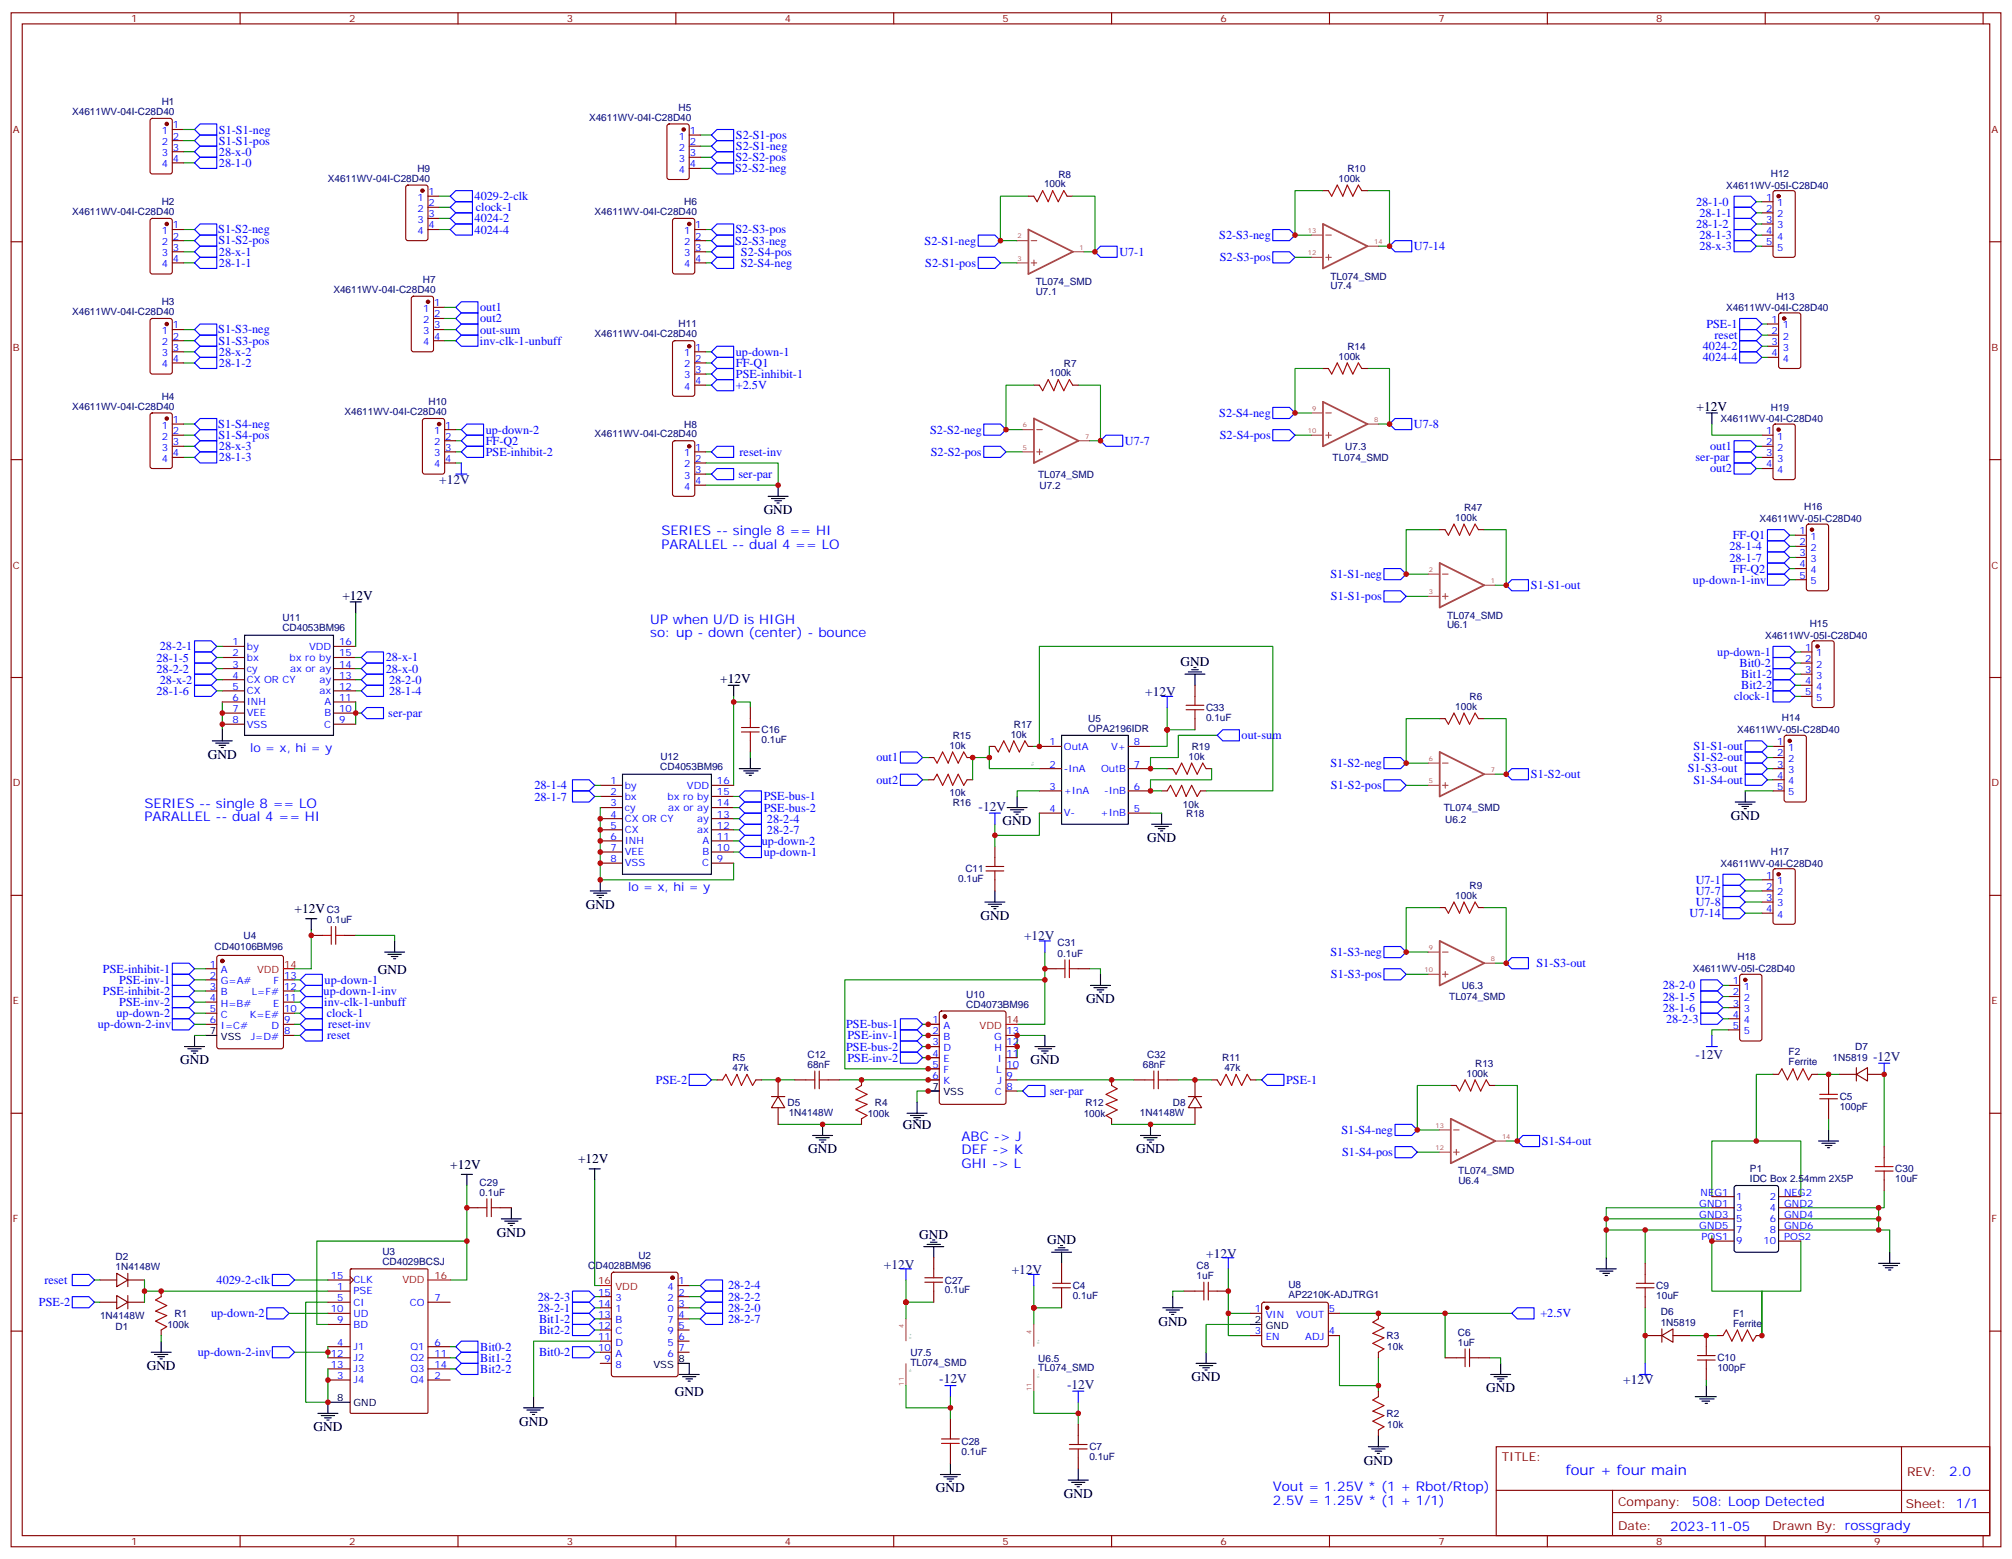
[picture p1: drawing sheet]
<svg xmlns="http://www.w3.org/2000/svg" width="639mm" height="495mm" viewBox="0 0 639 495" stroke-linecap="round" stroke-linejoin="round" font-family="sans-serif">
<defs><g id="words">
<text font-size="4.6" fill="#00f" x="496.9" y="468.2">four + four main</text>
<g font-size="4.2">
<text x="538.4" y="130.3">+12V</text>
<text x="242.4" y="163.2">GND</text>
<text x="108.7" y="190.3">+12V</text>
<text x="374.6" y="211.5">GND</text>
<text x="228.6" y="216.8">+12V</text>
<text x="66" y="240.8">GND</text>
<text x="318.2" y="261.9">GND</text>
<text x="549.3" y="260.2">GND</text>
<text x="364.1" y="267.2">GND</text>
<text x="93.5" y="289.8">+12V</text>
<text x="185.9" y="288.4">GND</text>
<text x="311.2" y="291.9">GND</text>
<text x="119.9" y="309.2">GND</text>
<text x="344.7" y="318.4">GND</text>
<text x="57.1" y="337.8">GND</text>
<text x="327" y="337.8">GND</text>
<text x="286.5" y="358.2">GND</text>
<text x="142.9" y="370.9">+12V</text>
<text x="183.4" y="369.2">+12V</text>
<text x="256.5" y="366">GND</text>
<text x="360.5" y="366">GND</text>
<text x="157.7" y="392.5">GND</text>
<text x="291.7" y="393.2">GND</text>
<text x="332.3" y="394.9">GND</text>
<text x="367.6" y="420.7">GND</text>
<text x="46.6" y="434.8">GND</text>
<text x="214.1" y="442.9">GND</text>
<text x="378.2" y="438.3">GND</text>
<text x="471.7" y="441.9">GND</text>
<text x="99.5" y="454.2">GND</text>
<text x="164.7" y="452.4">GND</text>
<text x="432.9" y="464.8">GND</text>
<text x="297" y="473.6">GND</text>
<text x="337.6" y="475.4">GND</text>
</g>
<g font-size="4.2" fill="#000080">
<text x="139.4" y="153.6">+12V</text>
<text x="363.4" y="221">+12V</text>
<text x="310.6" y="257.4">-12V</text>
<text x="325" y="298.3">+12V</text>
<text x="538.1" y="336">-12V</text>
<text x="594.4" y="336.7">-12V</text>
<text x="382.8" y="399.2">+12V</text>
<text x="280.5" y="402.7">+12V</text>
<text x="321.1" y="404.5">+12V</text>
<text x="298.1" y="439">-12V</text>
<text x="338.7" y="440.8">-12V</text>
<text x="515.1" y="439.4">+12V</text>
</g>
<g font-size="4.2" fill="#00f">
<text x="209.9" y="169.9">SERIES -- single 8 == HI</text>
<text x="209.9" y="174.1">PARALLEL -- dual 4 == LO</text>
<text x="206.4" y="198.1">UP when U/D is HIGH</text>
<text x="206.4" y="202.3">so: up - down (center) - bounce</text>
<text x="45.9" y="256.3">SERIES -- single 8 == LO</text>
<text x="45.9" y="260.5">PARALLEL -- dual 4 == HI</text>
<text x="305.2" y="362.1">ABC -&gt; J</text>
<text x="305.2" y="366.4">DEF -&gt; K</text>
<text x="305.2" y="370.6">GHI -&gt; L</text>
<text x="403.9" y="473.3">Vout = 1.25V * (1 + Rbot/Rtop)</text>
<text x="618.6" y="468.4">2.0</text>
<text x="403.9" y="477.5">2.5V = 1.25V * (1 + 1/1)</text>
<text x="537" y="478">508: Loop Detected</text>
<text x="530.1" y="485.8">2023-11-05</text>
</g>
<g font-size="3.9" fill="#00f">
<text x="69.5" y="45.9">S1-S1-pos</text>
<text x="69.5" y="42.4">S1-S1-neg</text>
<text x="233.5" y="44.1">S2-S1-pos</text>
<text x="233.5" y="47.7">S2-S1-neg</text>
<text x="69.5" y="52.9">28-1-0</text>
<text x="69.5" y="49.4">28-x-0</text>
<text x="233.4" y="51.2">S2-S2-pos</text>
<text x="233.3" y="54.7">S2-S2-neg</text>
<text x="150.6" y="63.5">4029-2-clk</text>
<text x="538.3" y="65.3">28-1-0</text>
<text x="150.6" y="70.6">4024-2</text>
<text x="151" y="67.1">clock-1</text>
<text x="539.3" y="68.8">28-1-1</text>
<text x="69.3" y="74.1">S1-S2-neg</text>
<text x="69.3" y="77.6">S1-S2-pos</text>
<text x="150.6" y="74.1">4024-4</text>
<text x="233.3" y="77.6">S2-S3-neg</text>
<text x="233.4" y="74.1">S2-S3-pos</text>
<text x="293.4" y="77.6">S2-S1-neg</text>
<text x="386.9" y="75.9">S2-S3-neg</text>
<text x="538.3" y="72.4">28-1-2</text>
<text x="539.3" y="75.9">28-1-3</text>
<text x="69.5" y="81.1">28-x-1</text>
<text x="235.2" y="81.1">S2-S4-pos</text>
<text x="355.2" y="81.2">U7-1</text>
<text x="387.1" y="82.9">S2-S3-pos</text>
<text x="448.7" y="79.4">U7-14</text>
<text x="539.3" y="79.4">28-x-3</text>
<text x="69.5" y="84.7">28-1-1</text>
<text x="235.1" y="84.6">S2-S4-neg</text>
<text x="293.6" y="84.7">S2-S1-pos</text>
<text x="152.4" y="98.8">out1</text>
<text x="69.3" y="105.8">S1-S3-neg</text>
<text x="152.4" y="105.9">out-sum</text>
<text x="152.4" y="102.3">out2</text>
<text x="541.5" y="104.1">PSE-1</text>
<text x="544.1" y="107.6">reset</text>
<text x="69.3" y="109.4">S1-S3-pos</text>
<text x="69.5" y="112.9">28-x-2</text>
<text x="152.3" y="109.4">inv-clk-1-unbuff</text>
<text x="233.5" y="112.9">up-down-1</text>
<text x="540.4" y="111.2">4024-2</text>
<text x="69.5" y="116.4">28-1-2</text>
<text x="233.5" y="116.4">FF-Q1</text>
<text x="233.5" y="120">PSE-inhibit-1</text>
<text x="540.4" y="114.7">4024-4</text>
<text x="233.5" y="123.5">+2.5V</text>
<text x="69.3" y="135.8">S1-S4-neg</text>
<text x="154.2" y="137.6">up-down-2</text>
<text x="295.2" y="137.6">S2-S2-neg</text>
<text x="386.9" y="132.3">S2-S4-neg</text>
<text x="448.7" y="135.9">U7-8</text>
<text x="69.3" y="139.3">S1-S4-pos</text>
<text x="69.5" y="142.9">28-x-3</text>
<text x="154.2" y="141.1">FF-Q2</text>
<text x="357" y="141.1">U7-7</text>
<text x="387.1" y="139.4">S2-S4-pos</text>
<text x="542.7" y="142.9">out1</text>
<text x="69.5" y="146.4">28-1-3</text>
<text x="154.2" y="144.7">PSE-inhibit-2</text>
<text x="234.7" y="144.7">reset-inv</text>
<text x="295.4" y="144.7">S2-S2-pos</text>
<text x="538.1" y="146.4">ser-par</text>
<text x="542.7" y="150">out2</text>
<text x="234.4" y="151.7">ser-par</text>
<text x="549.9" y="171.1">FF-Q1</text>
<text x="548.8" y="178.2">28-1-7</text>
<text x="548.8" y="174.7">28-1-4</text>
<text x="422.2" y="183.5">S1-S1-neg</text>
<text x="537.3" y="185.2">up-down-1-inv</text>
<text x="549.9" y="181.7">FF-Q2</text>
<text x="422.4" y="190.5">S1-S1-pos</text>
<text x="485.8" y="187">S1-S1-out</text>
<text x="49.7" y="210">28-1-5</text>
<text x="50.7" y="206.4">28-2-1</text>
<text x="122.4" y="209.9">28-x-1</text>
<text x="545" y="208.2">up-down-1</text>
<text x="49.7" y="213.4">28-2-2</text>
<text x="122.4" y="213.4">28-x-0</text>
<text x="552.1" y="211.7">Bit0-2</text>
<text x="552.6" y="215.2">Bit1-2</text>
<text x="49.7" y="220.5">28-1-6</text>
<text x="50.7" y="217">28-x-2</text>
<text x="123.5" y="220.5">28-1-4</text>
<text x="123.5" y="217">28-2-0</text>
<text x="552.6" y="218.7">Bit2-2</text>
<text x="123.2" y="227.6">ser-par</text>
<text x="550.4" y="222.3">clock-1</text>
<text x="79.4" y="238.7">lo = x, hi = y</text>
<text x="394.1" y="234.6">out-sum</text>
<text x="537.4" y="238.1">S1-S1-out</text>
<text x="278.1" y="241.7">out1</text>
<text x="422.2" y="243.5">S1-S2-neg</text>
<text x="535.7" y="245.2">S1-S3-out</text>
<text x="537.4" y="241.7">S1-S2-out</text>
<text x="169.6" y="250.5">28-1-4</text>
<text x="278.1" y="248.7">out2</text>
<text x="422.4" y="250.5">S1-S2-pos</text>
<text x="485.8" y="246.9">S1-S2-out</text>
<text x="537.4" y="248.7">S1-S4-out</text>
<text x="169.6" y="254.1">28-1-7</text>
<text x="242.4" y="254">PSE-bus-1</text>
<text x="242.4" y="257.6">PSE-bus-2</text>
<text x="243.4" y="261.1">28-2-4</text>
<text x="241.7" y="268.1">up-down-2</text>
<text x="243.4" y="264.6">28-2-7</text>
<text x="242.4" y="271.7">up-down-1</text>
<text x="538.1" y="280.5">U7-1</text>
<text x="199.3" y="282.8">lo = x, hi = y</text>
<text x="538.1" y="287.5">U7-8</text>
<text x="538.1" y="284">U7-7</text>
<text x="536.2" y="291.1">U7-14</text>
<text x="422.2" y="303.4">S1-S3-neg</text>
<text x="32.7" y="308.7">PSE-inhibit-1</text>
<text x="422.4" y="310.5">S1-S3-pos</text>
<text x="487.6" y="306.9">S1-S3-out</text>
<text x="32.7" y="315.8">PSE-inhibit-2</text>
<text x="37.9" y="312.3">PSE-inv-1</text>
<text x="102.7" y="315.8">up-down-1-inv</text>
<text x="103" y="312.3">up-down-1</text>
<text x="527.7" y="314">28-2-0</text>
<text x="527.7" y="317.6">28-1-5</text>
<text x="37" y="322.8">up-down-2</text>
<text x="37.9" y="319.3">PSE-inv-2</text>
<text x="102.9" y="319.3">inv-clk-1-unbuff</text>
<text x="103.7" y="322.9">clock-1</text>
<text x="527.7" y="321.1">28-1-6</text>
<text x="31" y="326.4">up-down-2-inv</text>
<text x="103.9" y="329.9">reset</text>
<text x="104.2" y="326.4">reset-inv</text>
<text x="268.5" y="326.4">PSE-bus-1</text>
<text x="268.9" y="329.9">PSE-inv-1</text>
<text x="528.7" y="324.6">28-2-3</text>
<text x="268.5" y="333.4">PSE-bus-2</text>
<text x="268.9" y="336.9">PSE-inv-2</text>
<text x="208.2" y="344">PSE-2</text>
<text x="333.1" y="347.5">ser-par</text>
<text x="408.2" y="344">PSE-1</text>
<text x="425.7" y="359.9">S1-S4-neg</text>
<text x="489.4" y="363.3">S1-S4-out</text>
<text x="425.9" y="366.9">S1-S4-pos</text>
<text x="14.1" y="407.5">reset</text>
<text x="68.7" y="407.5">4029-2-clk</text>
<text x="170.7" y="412.8">28-2-3</text>
<text x="231.1" y="412.8">28-2-2</text>
<text x="231.1" y="409.2">28-2-4</text>
<text x="12.4" y="414.5">PSE-2</text>
<text x="67" y="418.1">up-down-2</text>
<text x="170.7" y="416.3">28-2-1</text>
<text x="171.1" y="419.8">Bit1-2</text>
<text x="231.1" y="416.3">28-2-0</text>
<text x="231.1" y="419.8">28-2-7</text>
<text x="488.8" y="418.1">+2.5V</text>
<text x="171.1" y="423.3">Bit2-2</text>
<text x="62.8" y="430.4">up-down-2-inv</text>
<text x="152.4" y="428.6">Bit0-2</text>
<text x="171.1" y="430.4">Bit0-2</text>
<text x="152.4" y="432.2">Bit1-2</text>
<text x="152.4" y="435.7">Bit2-2</text>
</g>
<g font-size="3.9" fill="#800">
<text x="476.6" y="463.7">TITLE:</text>
<text x="605.2" y="468.4">REV:</text>
<text x="513.5" y="477.9">Company:</text>
<text x="604.9" y="478.5">Sheet: 1/1</text>
<text x="513.5" y="485.6">Date:</text>
<text x="562.5" y="485.7">Drawn By: rossgrady</text>
</g>
<g font-size="3.2" fill="#800">
<text x="41.6" y="7.1">1</text>
<text x="110.8" y="7.1">2</text>
<text x="179.9" y="7.1">3</text>
<text x="249.1" y="7.1">4</text>
<text x="318.2" y="7.1">5</text>
<text x="387.3" y="7.1">6</text>
<text x="456.5" y="7.1">7</text>
<text x="525.6" y="7.1">8</text>
<text x="594.8" y="7.1">9</text>
<text x="4.1" y="42.2">A</text>
<text x="632" y="42.2">A</text>
<text x="4.1" y="111.3">B</text>
<text x="632" y="111.3">B</text>
<text x="4.1" y="180.4">C</text>
<text x="632" y="180.4">C</text>
<text x="4.1" y="249.6">D</text>
<text x="632" y="249.6">D</text>
<text x="4.1" y="318.7">E</text>
<text x="632" y="318.7">E</text>
<text x="4.1" y="387.9">F</text>
<text x="632" y="387.9">F</text>
<text x="41.6" y="490.4">1</text>
<text x="110.8" y="490.4">2</text>
<text x="179.9" y="490.4">3</text>
<text x="249.1" y="490.4">4</text>
<text x="318.2" y="490.4">5</text>
<text x="387.3" y="490.4">6</text>
<text x="456.5" y="490.4">7</text>
<text x="525.6" y="490.4">8</text>
<text x="594.8" y="490.4">9</text>
</g>
<g font-size="3.2" fill="#000080">
<text x="51.3" y="33.4">H1</text>
<text x="215.4" y="35.1">H5</text>
<text x="22.9" y="36.5">X4611WV-04I-C28D40</text>
<text x="186.9" y="38.3">X4611WV-04I-C28D40</text>
<text x="104" y="57.7">X4611WV-04I-C28D40</text>
<text x="132.5" y="54.5">H9</text>
<text x="331.3" y="59.4">100k</text>
<text x="335.9" y="56.4">R8</text>
<text x="424.8" y="57.7">100k</text>
<text x="427.6" y="54.6">R10</text>
<text x="547.8" y="59.8">X4611WV-05I-C28D40</text>
<text x="562" y="56.1">H12</text>
<text x="51.3" y="65.1">H2</text>
<text x="217.1" y="65.1">H6</text>
<text x="22.9" y="68.3">X4611WV-04I-C28D40</text>
<text x="188.7" y="68.3">X4611WV-04I-C28D40</text>
<text x="134.2" y="89.8">H7</text>
<text x="422.2" y="88.7">TL074_SMD</text>
<text x="105.8" y="93">X4611WV-04I-C28D40</text>
<text x="328.7" y="90.5">TL074_SMD</text>
<text x="328.7" y="93.6">U7.1</text>
<text x="422.3" y="91.9">U7.4</text>
<text x="563.8" y="95.1">H13</text>
<text x="22.9" y="100">X4611WV-04I-C28D40</text>
<text x="51.3" y="96.9">H3</text>
<text x="547.8" y="98.7">X4611WV-04I-C28D40</text>
<text x="188.7" y="107.1">X4611WV-04I-C28D40</text>
<text x="215.4" y="103.9">H11</text>
<text x="427.6" y="111">R14</text>
<text x="333.1" y="119.4">100k</text>
<text x="337.6" y="116.3">R7</text>
<text x="424.8" y="114.1">100k</text>
<text x="22.9" y="130">X4611WV-04I-C28D40</text>
<text x="51.3" y="126.9">H4</text>
<text x="109.3" y="131.8">X4611WV-04I-C28D40</text>
<text x="136" y="128.6">H10</text>
<text x="562" y="130.4">H19</text>
<text x="217.1" y="135.7">H8</text>
<text x="546.1" y="133.9">X4611WV-04I-C28D40</text>
<text x="188.7" y="138.8">X4611WV-04I-C28D40</text>
<text x="426.9" y="142.7">U7.3</text>
<text x="422.9" y="146.3">TL074_SMD</text>
<text x="329.4" y="151.6">TL074_SMD</text>
<text x="329.9" y="155.3">U7.2</text>
<text x="572.6" y="161.9">H16</text>
<text x="461.9" y="165.3">100k</text>
<text x="464.6" y="162.2">R47</text>
<text x="558.4" y="165.7">X4611WV-05I-C28D40</text>
<text x="89.6" y="197.2">U11</text>
<text x="459.2" y="196.3">TL074_SMD</text>
<text x="89.6" y="200.4">CD4053BM96</text>
<text x="459.2" y="199.5">U6.1</text>
<text x="560.2" y="202.7">X4611WV-05I-C28D40</text>
<text x="574.3" y="199">H15</text>
<text x="382.8" y="225.7">C33</text>
<text x="461.9" y="225.2">100k</text>
<text x="466.4" y="222.2">R6</text>
<text x="241.7" y="232.7">C16</text>
<text x="321.8" y="231">R17</text>
<text x="345.4" y="232.3">OPA2196IDR</text>
<text x="345.4" y="229.1">U5</text>
<text x="382.8" y="228.8">0.1uF</text>
<text x="551.3" y="232.7">X4611WV-05I-C28D40</text>
<text x="565.5" y="229">H14</text>
<text x="241.7" y="235.9">0.1uF</text>
<text x="301.3" y="237.6">10k</text>
<text x="302.4" y="234.5">R15</text>
<text x="320.8" y="234.1">10k</text>
<text x="378.2" y="238">R19</text>
<text x="209.6" y="244.5">CD4053BM96</text>
<text x="209.6" y="241.3">U12</text>
<text x="377.2" y="241.1">10k</text>
<text x="301.3" y="252.8">10k</text>
<text x="302.4" y="255.9">R16</text>
<text x="375.4" y="256.3">10k</text>
<text x="458.2" y="257.4">TL074_SMD</text>
<text x="376.4" y="259.4">R18</text>
<text x="458.7" y="261.1">U6.2</text>
<text x="546.1" y="275.1">X4611WV-04I-C28D40</text>
<text x="562" y="271.5">H17</text>
<text x="304.1" y="279.9">0.1uF</text>
<text x="306.4" y="276.9">C11</text>
<text x="461.9" y="285.2">100k</text>
<text x="466.4" y="282.1">R9</text>
<text x="103.7" y="293">0.1uF</text>
<text x="103.7" y="289.8">C3</text>
<text x="77.3" y="298">U4</text>
<text x="68.1" y="301.5">CD40106BM96</text>
<text x="335.6" y="303.6">0.1uF</text>
<text x="335.6" y="300.4">C31</text>
<text x="551.4" y="304.8">H18</text>
<text x="537.2" y="308.5">X4611WV-05I-C28D40</text>
<text x="306.6" y="316.7">U10</text>
<text x="460" y="317.4">TL074_SMD</text>
<text x="464" y="313.8">U6.3</text>
<text x="306.6" y="319.8">CD4073BM96</text>
<text x="256.3" y="335.7">C12</text>
<text x="364.1" y="335.7">C32</text>
<text x="567.6" y="334.9">F2</text>
<text x="588.8" y="333.2">D7</text>
<text x="232.5" y="339.9">47k</text>
<text x="232.5" y="336.7">R5</text>
<text x="256.3" y="338.8">68nF</text>
<text x="362.7" y="338.8">68nF</text>
<text x="387.9" y="336.7">R11</text>
<text x="388.6" y="339.9">47k</text>
<text x="465.4" y="341.7">100k</text>
<text x="468.2" y="338.6">R13</text>
<text x="567.6" y="338.1">Ferrite</text>
<text x="581.6" y="336.8">1N5819</text>
<text x="249.9" y="350.9">D5</text>
<text x="277.7" y="350.9">R4</text>
<text x="344.5" y="350.9">R12</text>
<text x="372.2" y="350.9">D8</text>
<text x="583.8" y="352.3">100pF</text>
<text x="583.8" y="349.1">C5</text>
<text x="250.3" y="354.1">1N4148W</text>
<text x="275.4" y="354.4">100k</text>
<text x="343.9" y="354.4">100k</text>
<text x="361.8" y="354.1">1N4148W</text>
<text x="152.2" y="376.2">C29</text>
<text x="462.8" y="372.7">TL074_SMD</text>
<text x="462.8" y="375.8">U6.4</text>
<text x="555.4" y="375.2">IDC Box 2.54mm 2X5P</text>
<text x="555.4" y="372">P1</text>
<text x="601.5" y="375.3">10uF</text>
<text x="601.5" y="372">C30</text>
<text x="152.2" y="379.4">0.1uF</text>
<text x="36.7" y="399.9">D2</text>
<text x="121.4" y="401.5">CD4029BCSJ</text>
<text x="121.4" y="398.4">U3</text>
<text x="202.6" y="399.6">U2</text>
<text x="36.7" y="403">1N4148W</text>
<text x="186.7" y="402.7">CD4028BM96</text>
<text x="299.9" y="407.4">C27</text>
<text x="379.7" y="405.9">1uF</text>
<text x="379.7" y="402.7">C8</text>
<text x="299.9" y="410.5">0.1uF</text>
<text x="340.4" y="412.2">0.1uF</text>
<text x="340.4" y="409.2">C4</text>
<text x="408.9" y="412">AP2210K-ADJTRG1</text>
<text x="408.9" y="408.9">U8</text>
<text x="525.6" y="412.3">10uF</text>
<text x="525.6" y="409.1">C9</text>
<text x="31.7" y="418.6">1N4148W</text>
<text x="55.4" y="417.9">R1</text>
<text x="527.1" y="417.5">D6</text>
<text x="550" y="417.8">F1</text>
<text x="36.7" y="422.1">D1</text>
<text x="53.1" y="421.5">100k</text>
<text x="440.1" y="425">R3</text>
<text x="462.6" y="423.9">C6</text>
<text x="527.1" y="420.7">1N5819</text>
<text x="550" y="421">Ferrite</text>
<text x="288.9" y="430.4">U7.5</text>
<text x="440.3" y="428.5">10k</text>
<text x="462.6" y="427">1uF</text>
<text x="288.9" y="433.5">TL074_SMD</text>
<text x="329.5" y="435.3">TL074_SMD</text>
<text x="329.5" y="432.1">U6.5</text>
<text x="545" y="435.2">100pF</text>
<text x="545" y="432">C10</text>
<text x="440.1" y="449.7">R2</text>
<text x="440.3" y="453.2">10k</text>
<text x="305.2" y="461.6">0.1uF</text>
<text x="305.2" y="458.6">C28</text>
<text x="345.7" y="460.3">C7</text>
<text x="345.7" y="463.4">0.1uF</text>
</g>
<g font-size="3.2" fill="#00f">
<text x="54.9" y="40.7">1</text>
<text x="51.4" y="42.5">1</text>
<text x="51.4" y="46">2</text>
<text x="54.9" y="44.3">2</text>
<text x="54.9" y="47.8">3</text>
<text x="215.4" y="44.3">1</text>
<text x="215.4" y="47.8">2</text>
<text x="218.9" y="42.5">1</text>
<text x="218.9" y="46">2</text>
<text x="51.4" y="49.6">3</text>
<text x="51.4" y="53.1">4</text>
<text x="54.9" y="51.3">4</text>
<text x="215.4" y="51.3">3</text>
<text x="218.9" y="49.6">3</text>
<text x="218.9" y="53.1">4</text>
<text x="215.4" y="54.9">4</text>
<text x="132.5" y="63.7">1</text>
<text x="136" y="61.9">1</text>
<text x="136" y="65.4">2</text>
<text x="560.5" y="63.7">1</text>
<text x="564" y="65.4">1</text>
<text x="132.5" y="67.2">2</text>
<text x="132.5" y="70.7">3</text>
<text x="136" y="69">3</text>
<text x="560.5" y="67.2">2</text>
<text x="560.5" y="70.7">3</text>
<text x="564" y="69">2</text>
<text x="51.4" y="74.3">1</text>
<text x="51.4" y="77.8">2</text>
<text x="54.9" y="72.5">1</text>
<text x="54.9" y="76">2</text>
<text x="132.5" y="74.3">4</text>
<text x="136" y="72.5">4</text>
<text x="217.2" y="74.3">1</text>
<text x="217.2" y="77.8">2</text>
<text x="220.7" y="72.5">1</text>
<text x="220.7" y="76">2</text>
<text x="560.5" y="74.3">4</text>
<text x="560.5" y="77.8">5</text>
<text x="564" y="72.5">3</text>
<text x="564" y="76">4</text>
<text x="51.4" y="81.3">3</text>
<text x="54.9" y="79.6">3</text>
<text x="54.9" y="83.1">4</text>
<text x="217.2" y="81.3">3</text>
<text x="220.7" y="79.6">3</text>
<text x="220.7" y="83.1">4</text>
<text x="564" y="79.6">5</text>
<text x="51.4" y="84.8">4</text>
<text x="217.2" y="84.8">4</text>
<text x="134.3" y="99">1</text>
<text x="137.8" y="97.2">1</text>
<text x="137.8" y="100.7">2</text>
<text x="51.4" y="106">1</text>
<text x="54.9" y="104.2">1</text>
<text x="54.9" y="107.8">2</text>
<text x="134.3" y="102.5">2</text>
<text x="134.3" y="106">3</text>
<text x="137.8" y="104.2">3</text>
<text x="137.8" y="107.8">4</text>
<text x="562.3" y="102.5">1</text>
<text x="562.3" y="106">2</text>
<text x="565.7" y="104.2">1</text>
<text x="565.7" y="107.8">2</text>
<text x="51.4" y="109.5">2</text>
<text x="51.4" y="113.1">3</text>
<text x="54.9" y="111.3">3</text>
<text x="134.3" y="109.5">4</text>
<text x="217.2" y="113.1">1</text>
<text x="220.7" y="111.3">1</text>
<text x="562.3" y="109.5">3</text>
<text x="562.3" y="113.1">4</text>
<text x="565.7" y="111.3">3</text>
<text x="51.4" y="116.6">4</text>
<text x="54.9" y="114.8">4</text>
<text x="217.2" y="116.6">2</text>
<text x="220.7" y="114.8">2</text>
<text x="220.7" y="118.4">3</text>
<text x="565.7" y="114.8">4</text>
<text x="217.2" y="120.1">3</text>
<text x="217.2" y="123.6">4</text>
<text x="220.7" y="121.9">4</text>
<text x="51.4" y="136">1</text>
<text x="54.9" y="134.2">1</text>
<text x="54.9" y="137.8">2</text>
<text x="137.8" y="137.8">1</text>
<text x="141.3" y="136">1</text>
<text x="560.5" y="137.8">1</text>
<text x="51.4" y="139.5">2</text>
<text x="51.4" y="143.1">3</text>
<text x="54.9" y="141.3">3</text>
<text x="137.8" y="141.3">2</text>
<text x="141.3" y="139.5">2</text>
<text x="141.3" y="143.1">3</text>
<text x="220.7" y="143.1">1</text>
<text x="560.5" y="141.3">2</text>
<text x="564" y="139.5">1</text>
<text x="564" y="143.1">2</text>
<text x="51.4" y="146.6">4</text>
<text x="54.9" y="144.8">4</text>
<text x="137.8" y="144.8">3</text>
<text x="137.8" y="148.3">4</text>
<text x="141.3" y="146.6">4</text>
<text x="217.2" y="144.8">1</text>
<text x="217.2" y="148.3">2</text>
<text x="220.7" y="146.6">2</text>
<text x="560.5" y="144.8">3</text>
<text x="560.5" y="148.3">4</text>
<text x="564" y="146.6">3</text>
<text x="217.2" y="151.9">3</text>
<text x="217.2" y="155.4">4</text>
<text x="220.7" y="150.1">3</text>
<text x="220.7" y="153.6">4</text>
<text x="564" y="150.1">4</text>
<text x="571.1" y="169.5">1</text>
<text x="571.1" y="173">2</text>
<text x="574.6" y="171.3">1</text>
<text x="571.1" y="176.6">3</text>
<text x="574.6" y="174.8">2</text>
<text x="574.6" y="178.3">3</text>
<text x="571.1" y="180.1">4</text>
<text x="571.1" y="183.6">5</text>
<text x="574.6" y="181.9">4</text>
<text x="574.6" y="185.4">5</text>
<text x="73.8" y="204.8">1</text>
<text x="73.8" y="208.3">2</text>
<text x="78.3" y="206.2">by</text>
<text x="78.3" y="209.7">bx</text>
<text x="91.9" y="209.7">bx ro by</text>
<text x="98.1" y="206.2">VDD</text>
<text x="107.6" y="208.3">15</text>
<text x="107.6" y="204.8">16</text>
<text x="572.8" y="206.6">1</text>
<text x="576.3" y="208.3">1</text>
<text x="73.8" y="211.8">3</text>
<text x="73.8" y="215.4">4</text>
<text x="78.3" y="213.3">cy</text>
<text x="92.1" y="213.3">ax or ay</text>
<text x="107.6" y="215.4">13</text>
<text x="107.6" y="211.8">14</text>
<text x="572.8" y="210.1">2</text>
<text x="572.8" y="213.6">3</text>
<text x="576.3" y="211.8">2</text>
<text x="576.3" y="215.4">3</text>
<text x="73.8" y="218.9">5</text>
<text x="78.3" y="216.8">CX OR CY</text>
<text x="78.3" y="220.3">CX</text>
<text x="101.3" y="220.3">ax</text>
<text x="101.3" y="216.8">ay</text>
<text x="107.6" y="218.9">12</text>
<text x="572.8" y="217.1">4</text>
<text x="572.8" y="220.7">5</text>
<text x="576.3" y="218.9">4</text>
<text x="73.8" y="222.4">6</text>
<text x="73.8" y="226">7</text>
<text x="78.3" y="223.8">INH</text>
<text x="78.3" y="227.4">VEE</text>
<text x="103" y="227.4">B</text>
<text x="103" y="223.8">A</text>
<text x="107.6" y="226">10</text>
<text x="107.6" y="222.4">11</text>
<text x="576.3" y="222.4">5</text>
<text x="73.8" y="229.5">8</text>
<text x="78.3" y="230.9">VSS</text>
<text x="102.9" y="230.9">C</text>
<text x="107.6" y="229.5">9</text>
<text x="333.1" y="236.5">1</text>
<text x="337.6" y="237.9">OutA</text>
<text x="352.6" y="237.9">V+</text>
<text x="359.8" y="236.5">8</text>
<text x="564" y="236.5">1</text>
<text x="567.5" y="238.3">1</text>
<text x="333.1" y="243.6">2</text>
<text x="337.6" y="245">-InA</text>
<text x="349.4" y="245">OutB</text>
<text x="359.8" y="243.6">7</text>
<text x="564" y="240.1">2</text>
<text x="564" y="243.6">3</text>
<text x="567.5" y="241.8">2</text>
<text x="567.5" y="245.4">3</text>
<text x="193.8" y="248.9">1</text>
<text x="198.3" y="250.3">by</text>
<text x="218" y="250.3">VDD</text>
<text x="227.5" y="248.9">16</text>
<text x="333.1" y="250.6">3</text>
<text x="359.8" y="250.6">6</text>
<text x="564" y="247.1">4</text>
<text x="564" y="250.6">5</text>
<text x="567.5" y="248.9">4</text>
<text x="193.8" y="252.4">2</text>
<text x="193.8" y="255.9">3</text>
<text x="198.3" y="253.8">bx</text>
<text x="198.3" y="257.4">cy</text>
<text x="211.9" y="253.8">bx ro by</text>
<text x="212" y="257.4">ax or ay</text>
<text x="227.5" y="255.9">14</text>
<text x="227.5" y="252.4">15</text>
<text x="333.1" y="257.7">4</text>
<text x="337.6" y="252.1">+InA</text>
<text x="350.4" y="252.1">-InB</text>
<text x="359.8" y="257.7">5</text>
<text x="567.5" y="252.4">5</text>
<text x="193.8" y="259.5">4</text>
<text x="193.8" y="263">5</text>
<text x="198.3" y="260.9">CX OR CY</text>
<text x="221.3" y="260.9">ay</text>
<text x="227.5" y="263">12</text>
<text x="227.5" y="259.5">13</text>
<text x="337.6" y="259.1">V-</text>
<text x="349.2" y="259.1">+InB</text>
<text x="193.8" y="266.5">6</text>
<text x="198.3" y="264.4">CX</text>
<text x="198.3" y="267.9">INH</text>
<text x="221.3" y="264.4">ax</text>
<text x="222.9" y="267.9">A</text>
<text x="227.5" y="266.5">11</text>
<text x="193.8" y="270.1">7</text>
<text x="193.8" y="273.6">8</text>
<text x="198.3" y="271.5">VEE</text>
<text x="198.3" y="275">VSS</text>
<text x="222.9" y="275">C</text>
<text x="222.9" y="271.5">B</text>
<text x="227.5" y="273.6">9</text>
<text x="227.5" y="270.1">10</text>
<text x="560.5" y="278.9">1</text>
<text x="564" y="280.6">1</text>
<text x="560.5" y="282.4">2</text>
<text x="560.5" y="285.9">3</text>
<text x="564" y="284.2">2</text>
<text x="564" y="287.7">3</text>
<text x="560.5" y="289.5">4</text>
<text x="564" y="291.2">4</text>
<text x="66.6" y="307.1">1</text>
<text x="66.6" y="310.6">2</text>
<text x="70.1" y="308.9">A</text>
<text x="90.1" y="310.6">13</text>
<text x="66.6" y="314.1">3</text>
<text x="66.6" y="317.7">4</text>
<text x="70.1" y="312.4">G=A#</text>
<text x="70.1" y="315.9">B</text>
<text x="79.9" y="315.9">L=F#</text>
<text x="86.8" y="312.4">F</text>
<text x="90.1" y="317.7">11</text>
<text x="90.1" y="314.1">12</text>
<text x="549.9" y="312.4">1</text>
<text x="549.9" y="315.9">2</text>
<text x="553.4" y="314.1">1</text>
<text x="553.4" y="317.7">2</text>
<text x="66.6" y="321.2">5</text>
<text x="70.1" y="319.4">H=B#</text>
<text x="70.1" y="323">C</text>
<text x="79.3" y="323">K=E#</text>
<text x="86.6" y="319.4">E</text>
<text x="90.1" y="321.2">10</text>
<text x="549.9" y="319.4">3</text>
<text x="549.9" y="323">4</text>
<text x="553.4" y="321.2">3</text>
<text x="66.6" y="324.7">6</text>
<text x="70.1" y="326.5">I=C#</text>
<text x="86.2" y="326.5">D</text>
<text x="90.1" y="328.3">8</text>
<text x="90.1" y="324.7">9</text>
<text x="295.9" y="324.7">1</text>
<text x="295.9" y="328.3">2</text>
<text x="299.4" y="326.5">A</text>
<text x="319.4" y="328.3">13</text>
<text x="549.9" y="326.5">5</text>
<text x="553.4" y="324.7">4</text>
<text x="553.4" y="328.3">5</text>
<text x="79.6" y="330">J=D#</text>
<text x="295.9" y="331.8">3</text>
<text x="295.9" y="335.3">4</text>
<text x="299.4" y="330">B</text>
<text x="299.4" y="333.6">D</text>
<text x="315.5" y="330">G</text>
<text x="315.6" y="333.6">H</text>
<text x="319.4" y="335.3">11</text>
<text x="319.4" y="331.8">12</text>
<text x="295.9" y="338.8">5</text>
<text x="299.4" y="337.1">E</text>
<text x="299.4" y="340.6">F</text>
<text x="316.2" y="340.6">L</text>
<text x="316.6" y="337.1">I</text>
<text x="319.4" y="338.8">10</text>
<text x="295.9" y="342.4">6</text>
<text x="299.4" y="344.1">K</text>
<text x="315.7" y="347.7">C</text>
<text x="316.5" y="344.1">J</text>
<text x="319.4" y="345.9">8</text>
<text x="319.4" y="342.4">9</text>
<text x="539.3" y="382.9">GND1</text>
<text x="539.7" y="379.4">NEG1</text>
<text x="551" y="380.8">1</text>
<text x="561.7" y="380.8">2</text>
<text x="566.2" y="379.4">NEG2</text>
<text x="566.2" y="382.9">GND2</text>
<text x="539.3" y="386.5">GND3</text>
<text x="539.3" y="390">GND5</text>
<text x="551" y="384.4">3</text>
<text x="551" y="387.9">5</text>
<text x="561.7" y="384.4">4</text>
<text x="561.7" y="387.9">6</text>
<text x="566.2" y="386.5">GND4</text>
<text x="566.2" y="390">GND6</text>
<text x="540" y="393.5">POS1</text>
<text x="551" y="391.4">7</text>
<text x="551" y="394.9">9</text>
<text x="559.7" y="394.9">10</text>
<text x="561.7" y="391.4">8</text>
<text x="566.2" y="393.5">POS2</text>
<text x="105" y="405.9">15</text>
<text x="112.2" y="407.3">CLK</text>
<text x="215.4" y="407.6">1</text>
<text x="107" y="409.4">1</text>
<text x="107" y="412.9">5</text>
<text x="112.2" y="410.8">PSE</text>
<text x="137.9" y="412.9">7</text>
<text x="189.8" y="411.2">15</text>
<text x="195.3" y="412.9">3</text>
<text x="211.9" y="409.4">4</text>
<text x="211.9" y="412.9">2</text>
<text x="215.4" y="411.2">2</text>
<text x="105" y="416.5">10</text>
<text x="107" y="420">9</text>
<text x="112.2" y="414.3">CI</text>
<text x="112.2" y="417.9">UD</text>
<text x="130" y="414.3">CO</text>
<text x="189.8" y="418.2">13</text>
<text x="189.8" y="414.7">14</text>
<text x="195.3" y="420">B</text>
<text x="195.3" y="416.5">1</text>
<text x="211.9" y="416.5">0</text>
<text x="211.9" y="420">7</text>
<text x="215.4" y="414.7">3</text>
<text x="215.4" y="418.2">4</text>
<text x="398.2" y="416.5">1</text>
<text x="401.7" y="418.2">VIN</text>
<text x="411.3" y="418.2">VOUT</text>
<text x="421.7" y="416.5">5</text>
<text x="112.2" y="421.4">BD</text>
<text x="189.8" y="425.3">11</text>
<text x="189.8" y="421.7">12</text>
<text x="195.3" y="423.5">C</text>
<text x="211.9" y="423.5">9</text>
<text x="215.4" y="421.7">5</text>
<text x="215.4" y="425.3">6</text>
<text x="398.2" y="423.5">3</text>
<text x="401.7" y="425.3">EN</text>
<text x="414.2" y="425.3">ADJ</text>
<text x="421.7" y="423.5">4</text>
<text x="105" y="430.6">12</text>
<text x="107" y="427">4</text>
<text x="112.2" y="428.4">J1</text>
<text x="112.2" y="432">J2</text>
<text x="130.2" y="428.4">Q1</text>
<text x="130.2" y="432">Q2</text>
<text x="137.9" y="427">6</text>
<text x="137.9" y="430.6">11</text>
<text x="189.8" y="428.8">10</text>
<text x="195.3" y="430.6">A</text>
<text x="195.3" y="427">D</text>
<text x="211.9" y="427">5</text>
<text x="211.9" y="430.6">6</text>
<text x="215.4" y="428.8">7</text>
<text x="105" y="434.1">13</text>
<text x="107" y="437.6">3</text>
<text x="112.2" y="435.5">J3</text>
<text x="130.2" y="435.5">Q3</text>
<text x="137.9" y="434.1">14</text>
<text x="137.9" y="437.6">2</text>
<text x="191.8" y="432.3">9</text>
<text x="195.3" y="434.1">8</text>
<text x="112.2" y="439">J4</text>
<text x="130.2" y="439">Q4</text>
</g>
<g font-size="3.2" fill="#f00">
<text x="81.6" y="308.9">VDD</text>
<text x="90.1" y="307.1">14</text>
<text x="310.9" y="326.5">VDD</text>
<text x="319.4" y="324.7">14</text>
<text x="127.7" y="407.3">VDD</text>
<text x="137.9" y="405.9">16</text>
<text x="189.8" y="407.6">16</text>
<text x="195.3" y="409.4">VDD</text>
</g>
<g font-size="3.2">
<text x="66.6" y="328.3">7</text>
<text x="70.1" y="330">VSS</text>
<text x="295.9" y="345.9">7</text>
<text x="299.4" y="347.7">VSS</text>
<text x="398.2" y="420">2</text>
<text x="401.7" y="421.7">GND</text>
<text x="207.4" y="434.1">VSS</text>
<text x="215.4" y="432.3">8</text>
<text x="107" y="444.7">8</text>
<text x="112.2" y="446.1">GND</text>
</g>
<g font-size="2.1" fill="#a54b4b">
<text x="322.9" y="75.7">2</text>
<text x="415" y="73.9">13</text>
<text x="436.1" y="77.4">14</text>
<text x="322.9" y="82.7">3</text>
<text x="342.6" y="79.2">1</text>
<text x="415" y="81">12</text>
<text x="416.4" y="130.4">9</text>
<text x="324.7" y="135.7">6</text>
<text x="415" y="137.4">10</text>
<text x="436.1" y="133.9">8</text>
<text x="324.7" y="142.7">5</text>
<text x="344.4" y="139.2">7</text>
<text x="453.4" y="181.5">2</text>
<text x="473.2" y="185">1</text>
<text x="453.4" y="188.6">3</text>
<text x="453.4" y="241.5">6</text>
<text x="473.2" y="245">7</text>
<text x="453.4" y="248.5">5</text>
<text x="453.4" y="301.5">9</text>
<text x="473.2" y="305">8</text>
<text x="452.1" y="308.5">10</text>
<text x="455.6" y="357.9">13</text>
<text x="455.6" y="365">12</text>
<text x="476.7" y="361.4">14</text>
<text x="286.8" y="421.5" transform="rotate(-90 286.8 421.5)">4</text>
<text x="327.4" y="423.2" transform="rotate(-90 327.4 423.2)">4</text>
<text x="286.8" y="439.8" transform="rotate(-90 286.8 439.8)">11</text>
<text x="327.4" y="441.5" transform="rotate(-90 327.4 441.5)">11</text>
</g>
<g font-size="1.1" fill="#4ba54b">
<text x="328.1" y="243.2" transform="rotate(-90 328.1 243.2)">V+</text>
<text x="289.3" y="424.9" transform="rotate(-90 289.3 424.9)">V+</text>
<text x="329.8" y="426.6" transform="rotate(-90 329.8 426.6)">V+</text>
<text x="289.3" y="435.4" transform="rotate(-90 289.3 435.4)">V-</text>
<text x="329.8" y="437.2" transform="rotate(-90 329.8 437.2)">V-</text>
</g>
</g></defs>
<g fill="none" stroke="#870000" stroke-width=".35">
<path d="M3.5 4.1h631.5v486.8h-631.5zM7.1 7.6h624.4v479.8h-624.4zM76.2 4.1v3.5M145.3 4.1v3.5M214.5 4.1v3.5M283.6 4.1v3.5M352.8 4.1v3.5M421.9 4.1v3.5M491.1 4.1v3.5M560.2 4.1v3.5M629.4 4.1v3.5M47.9 37.8l.4-.2h5.7l.6 .4 .1 16.5-.5 .7h-5.9l-.6-.5-.1-16.4z"/>
<path d="M211.9 39.5l.5-.2h5.6l.7 .5v16.5l-.4 .6-5.9 .1-.7-.5v-16.5zM54.7 41.1h3.5M54.7 44.6h3.5M54.7 48.2h3.5M54.7 51.7h3.5M129 58.9l.5-.2h5.6l.7 .5v16.5l-.4 .6-5.9 .1-.7-.5v-16.5zM218.7 42.9h3.5M218.7 46.4h3.5M218.7 49.9h3.5M218.7 53.4h3.5M3.5 76.7h3.6M47.9 69.5l.4-.2h5.7l.6 .5 .1 16.5-.5 .6-5.9 .1-.6-.5-.1-16.5z"/>
<path d="M54.7 72.8h3.5M54.7 76.4h3.5M54.7 79.9h3.5M135.8 62.3h3.5M135.8 65.8h3.5M135.8 69.3h3.5M135.8 72.8h3.5M213.7 69.5l.4-.2h5.7l.6 .5 .1 16.5-.5 .6-5.9 .1-.6-.5-.1-16.5zM220.5 72.8h3.5M220.5 76.4h3.5M220.5 79.9h3.5M326.3 62.3h1.8"/>
<path d="M338.7 62.3h1.7M419.8 60.5h1.8M432.2 60.5h1.7M559.2 64h3.5M559.2 67.6h3.5M559.2 71.1h3.5M559.2 74.6h3.5M559.2 78.1h3.5M562.9 60.7l.5-.2h5.6l.7 .4v20.1l-.4 .6-5.9 .1-.7-.5v-20zM631.5 76.7h3.5M54.7 83.4h3.5M130.8 94.2l.4-.2h5.7l.6 .4 .1 16.5-.5 .7-5.9 .1-.6-.5-.1-16.5z"/>
<path d="M137.6 97.5h3.5M220.5 83.4h3.5M564.7 99.5l.4-.2h5.7l.6 .4 .1 16.5-.5 .7h-5.9l-.6-.4-.1-16.5zM47.9 101.3l.4-.2h5.7l.6 .4 .1 16.5-.5 .7h-5.9l-.6-.5-.1-16.4zM54.7 104.6h3.5M54.7 108.1h3.5M54.7 111.7h3.5M54.7 115.2h3.5M137.6 101.1h3.5M137.6 104.6h3.5M137.6 108.1h3.5M213.7 108.3l.4-.2h5.7l.6 .5 .1 16.5-.5 .6-5.9 .1-.6-.5-.1-16.5z"/>
<path d="M220.5 111.7h3.5M220.5 115.2h3.5M220.5 118.7h3.5M419.8 116.9h1.8M432.2 116.9h1.7M560.9 102.8h3.5M560.9 106.4h3.5M560.9 109.9h3.5M560.9 113.4h3.5M47.9 131.3l.4-.2h5.7l.6 .4 .1 16.5-.5 .6-5.9 .1-.6-.5-.1-16.4zM54.7 134.6h3.5M54.7 138.1h3.5"/>
<path d="M134.3 133l.5-.2h5.6l.7 .5v16.5l-.5 .6-5.8 .1-.7-.5v-16.5zM141.1 136.3h3.5M141.1 139.9h3.5M220.5 122.2h3.5M328.1 122.2h1.7M340.4 122.2h1.8M559.2 138.1h3.5M562.9 134.8l.5-.2h5.6l.7 .4v16.5l-.4 .7h-5.9l-.7-.4v-16.5zM3.5 145.9h3.6M54.7 141.6h3.5M54.7 145.2h3.5M141.1 143.4h3.5"/>
<path d="M141.1 146.9h3.5M213.7 140.1l.4-.2h5.7l.6 .4 .1 16.5-.5 .7h-5.9l-.6-.4-.1-16.5zM220.5 143.4h3.5M220.5 146.9h3.5M220.5 150.5h3.5M220.5 154h3.5M559.2 141.6h3.5M559.2 145.2h3.5M559.2 148.7h3.5M631.5 145.9h3.5M456.8 168.1h1.8M469.2 168.1h1.8"/>
<path d="M569.7 169.9h3.6M569.7 173.4h3.6M569.7 176.9h3.6M573.5 166.5l.5-.2h5.6l.7 .5v20l-.4 .6-5.9 .1-.7-.5v-20zM569.7 180.4h3.6M569.7 184h3.6M3.5 215h3.6M70.6 205.1h7M70.6 208.7h7M70.6 212.2h7M70.6 215.7h7M70.6 219.3h7"/>
<path d="M105.8 205.1h7.1M105.8 208.7h7.1M105.8 212.2h7.1M105.8 215.7h7.1M105.8 219.3h7.1M379.2 217.5v3.5M571.5 206.9h3.5M571.5 210.4h3.5M571.5 214h3.5M571.5 217.5h3.5M575.3 203.6l.4-.2h5.7l.6 .4 .1 20-.5 .7h-5.9l-.6-.4-.1-20zM631.5 215h3.5"/>
<path d="M70.6 222.8h7M70.6 226.3h7M70.6 229.8h7M105.8 222.8h7.1M105.8 226.3h7.1M105.8 229.8h7.1M238.1 224.5v3.6M238.1 235.1v3.6M314 236.9h1.7M326.3 236.9h1.8M329.8 236.9h7.1M358.1 236.9h7"/>
<path d="M379.2 228.1v3.5M456.8 228.1h1.8M469.2 228.1h1.8M562.7 236.9h3.5M566.4 233.6l.5-.2h5.7l.6 .4 .1 20-.5 .7h-5.9l-.6-.4-.1-20zM571.5 221h3.5M190.5 249.2h7.1M190.5 252.8h7.1M190.5 256.3h7.1M190.5 259.8h7.1M225.8 249.2h7M225.8 252.8h7"/>
<path d="M225.8 256.3h7M225.8 259.8h7M294.6 240.4h1.7M294.6 247.5h1.7M306.9 240.4h1.8M306.9 247.5h1.8M329.8 243.9h7.1M329.8 251h7.1M329.8 258.1h7.1M358.1 243.9h7M358.1 251h7M358.1 258.1h7"/>
<path d="M368.7 251h1.7M370.4 243.9h1.8M381 251h1.8M382.8 243.9h1.7M562.7 243.9h3.5M562.7 251h3.5M562.7 240.4h3.5M562.7 247.5h3.5M190.5 263.3h7.1M190.5 266.9h7.1M190.5 270.4h7.1M190.5 273.9h7.1"/>
<path d="M225.8 263.3h7M225.8 266.9h7M225.8 270.4h7M225.8 273.9h7M315.7 268.6v3.6M315.7 279.2v3.6M559.2 279.2h3.5M562.9 275.9l.5-.2h5.6l.7 .4v16.5l-.4 .7h-5.9l-.7-.4v-16.5zM3.5 284.2h3.6M98.8 296.9h3.5M109.4 296.9h3.5M456.8 288h1.8"/>
<path d="M469.2 288h1.8M559.2 282.8h3.5M559.2 286.3h3.5M559.2 289.8h3.5M631.5 284.2h3.5M65.3 307.4h3.5M65.3 311h3.5M65.3 314.5h3.5M65.3 318h3.5M69 303.4l.5-.2h19.8l.5 .2 .2 .5v28.2l-.3 .5-.4 .2h-19.8l-.5-.2-.2-.5v-28.2zM90 311h3.5M90 314.5h3.5"/>
<path d="M90 318h3.5M331.6 307.4h3.5M342.2 307.4h3.5M548.6 312.7h3.5M548.6 316.3h3.5M548.6 319.8h3.5M552.3 309.4l.5-.2h5.6l.7 .4 .1 20.1-.5 .6-5.9 .1-.6-.5-.1-20zM65.3 321.6h3.5M65.3 325.1h3.5M90 321.6h3.5M90 325.1h3.5M90 328.6h3.5"/>
<path d="M294.6 325.1h3.5M294.6 328.6h3.5M294.6 332.1h3.5M294.6 335.7h3.5M294.6 339.2h3.5M298.3 321.1l.5-.2h19.8l.5 .2 .2 .5v28.2l-.3 .5-.4 .2h-19.8l-.5-.2-.2-.5v-28.2zM319.3 328.6h3.5M319.3 332.1h3.5M319.3 335.7h3.5M319.3 339.2h3.5M548.6 323.3h3.5M548.6 326.8h3.5"/>
<path d="M589.1 338.8v4.3M3.5 353.3h3.6M227.5 342.7h1.8M239.9 342.7h1.8M244.8 348h4.3M246.9 348l2.2 3.5h-4.3zM246.9 342.7v5.3M246.9 351.5v5.3M252.2 342.7h3.6M262.8 342.7h3.5M273.4 342.7v1.8M273.4 355.1v1.7"/>
<path d="M294.6 342.7h3.5M319.3 342.7h3.5M319.3 346.3h3.5M352.8 342.7v1.8M352.8 355.1v1.7M359.8 342.7h3.6M370.4 342.7h3.5M377.1 348h4.3M379.2 348l2.2 3.5h-4.3zM379.2 342.7v5.3M379.2 351.5v5.3M384.5 342.7h1.8"/>
<path d="M396.9 342.7h1.7M460.4 344.5h1.7M472.7 344.5h1.8M562.7 341h1.7M575 341h1.8M580.3 341v3.5M580.3 351.5v3.6M583.8 341h5.3M589.1 341l3.6-2.2v4.3zM592.7 341h5.3M631.5 353.3h3.5M543.3 379.8h7"/>
<path d="M564.4 379.8h7.1M598 363.9v3.5M598 374.5v3.5M148.2 383.3h3.5M158.7 383.3h3.6M296.3 399.2v3.5M543.3 383.3h7M543.3 386.8h7M543.3 390.3h7M543.3 393.9h7M564.4 383.3h7.1M564.4 386.8h7.1"/>
<path d="M564.4 390.3h7.1M564.4 393.9h7.1M31.7 413.3h5.3M31.7 406.2h5.3M37 411.2l3.6 2.1-3.6 2.1zM37 404.1l3.6 2.1-3.6 2.1zM40.6 413.3h5.3M40.6 406.2h5.3M40.6 404.1v4.2M40.6 411.2v4.2M51.2 409.8v1.7M104.1 413.3h7"/>
<path d="M104.1 409.8h7M104.1 406.2h7M104.1 416.8h7M111.1 405.2l1.1 1-1.1 1.1M111.2 402.9l.3-.2h24l.3 .2v45.3l-.2 .3-24.1 .1-.3-.2zM135.8 413.3h7.1M190.5 411.5h3.5M190.5 415h3.5M190.5 418.6h3.5M194.3 404l.4-.2h19.8l.6 .4 .1 32-.5 .7h-20l-.6-.4-.1-32zM215.2 408h3.5M215.2 411.5h3.5"/>
<path d="M215.2 415h3.5M215.2 418.6h3.5M296.3 409.8v3.5M336.9 400.9v3.6M336.9 411.5v3.5M375.7 409.8h3.5M386.3 409.8h3.5M396.9 416.8h3.5M400.6 413.5l.5-.2h20l.5 .7-.1 13-.6 .4-20.1-.1-.4-.6v-12.7zM421.6 416.8h3.5M437.4 416.8v1.8M522.1 400.9v3.6"/>
<path d="M522.1 411.5v3.5M3.5 422.5h3.6M51.2 422.1v1.8M104.1 427.4h7M104.1 430.9h7M104.1 434.4h7M104.1 438h7M104.1 420.3h7M135.8 427.4h7.1M135.8 430.9h7.1M135.8 434.4h7.1M135.8 438h7.1"/>
<path d="M190.5 422.1h3.5M190.5 425.6h3.5M190.5 429.2h3.5M190.5 432.7h3.5M215.2 422.1h3.5M215.2 425.6h3.5M215.2 429.2h3.5M396.9 423.9h3.5M421.6 423.9h3.5M437.4 429.2v1.7M458.6 430.9h3.5M469.2 430.9h3.5"/>
<path d="M522.1 423.9h5.3M527.4 423.9l3.5-2.2v4.3zM527.4 421.7v4.3M530.9 423.9h5.3M541.5 423.9v3.5M541.5 434.4v3.6M545 423.9h1.8M557.4 423.9h1.8M631.5 422.5h3.5M301.6 450.3v3.5M342.2 452.1v3.5M437.4 441.5v1.8"/>
<path d="M437.4 453.8v1.8M474.8 459.1h156.7v28.3h-156.7zM603.5 459.2v20.8M301.6 460.9v3.5M342.2 462.7v3.5M474.9 473h156.4M511.8 473v14.1M76.2 487.4v3.5M145.3 487.4v3.5M214.5 487.4v3.5M283.6 487.4v3.5M352.8 487.4v3.5"/>
<path d="M421.9 487.4v3.5M491.1 487.4v3.5M511.8 480h119.5M560.2 487.4v3.5M629.4 487.4v3.5"/>
</g>
<g fill="none" stroke="#008700" stroke-width=".35">
<path d="M58.2 51.7h3.5M58.2 48.2h3.5M58.2 41.1h3.5M58.2 44.6h3.5M222.2 53.4h3.6M222.2 49.9h3.6M222.2 46.4h3.6M222.2 42.9h3.6M58.2 72.8h3.5M58.2 79.9h3.5M58.2 76.4h3.5M139.3 72.8h3.6"/>
<path d="M139.3 69.3h3.6M139.3 65.8h3.6M139.3 62.3h3.6M224 72.8h1.8M224 79.9h1.8M224 76.4h1.8M326.3 62.3h-8.8v14.1h5.3M340.4 62.3h7.1v17.6h-3.5M419.8 60.5h-8.8v14.1h5.3M433.9 60.5h7.1v17.6h-3.6M557.4 64h1.8M557.4 67.6h1.8"/>
<path d="M557.4 71.1h1.8M557.4 74.6h1.8M557.4 78.1h1.8M58.2 83.4h3.5M141.1 97.5h3.5M224 83.4h1.8M317.5 83.4h5.3M411 81.7h5.3M58.2 108.1h3.5M58.2 104.6h3.5M58.2 111.7h3.5M58.2 115.2h3.5"/>
<path d="M141.1 108.1h3.5M141.1 104.6h3.5M141.1 101.1h3.5M224 111.7h1.8M224 118.7h1.8M224 115.2h1.8M419.8 116.9h-8.8v14.2h5.3M433.9 116.9h7.1v17.7h-3.6M559.2 102.8h1.7M559.2 106.4h1.7M559.2 109.9h1.7M559.2 113.4h1.7"/>
<path d="M58.2 138.1h3.5M58.2 134.6h3.5M144.6 139.9h1.8M144.6 136.3h1.8M224 122.2h1.8M328.1 122.2h-8.8v14.1h5.3M342.2 122.2h7v17.7h-3.5M411 138.1h5.3M543.3 134.6v3.5h15.9M58.2 145.2h3.5M58.2 141.6h3.5M144.6 146.9h1.8"/>
<path d="M144.6 143.4h1.8M224 146.9h22.9v7.1h-22.9M224 143.4h1.8M224 150.5h1.8M319.3 143.4h5.3M557.4 145.2h1.8M557.4 141.6h1.8M557.4 148.7h1.8M456.8 168.1h-10.5v14.1h7M471 168.1h7v17.6h-3.5M568 169.9h1.7M568 176.9h1.7"/>
<path d="M568 173.4h1.7M112.9 194.6v10.5M446.3 189.3h7M568 180.4h1.7M568 184h1.7M68.8 212.2h1.8M68.8 208.7h1.8M68.8 215.7h1.8M68.8 205.1h1.8M68.8 219.3h1.8M112.9 212.2h1.8M112.9 208.7h1.8"/>
<path d="M112.9 215.7h1.8M112.9 219.3h1.8M569.7 206.9h1.8M569.7 210.4h1.8M569.7 214h1.8M569.7 217.5h1.8M70.6 222.8v8.8M112.9 222.8v7M112.9 226.3h1.8M232.8 222.8h5.3v1.7M232.8 221v28.2M238.1 238.7v1.7"/>
<path d="M314 236.9v7h15.8M328.1 236.9h1.7v-31.8h74.1v45.9h-21.1M370.4 224.5v12.4h-5.3M370.4 231.6h8.8M386.3 233.4h-12.4v7h-8.8v3.5h5.3M456.8 228.1h-10.5v14.1h7M471 228.1h7v17.6h-3.5M560.9 236.9h1.8M569.7 221h1.8M188.7 249.2h1.8M188.7 252.8h1.8M190.5 256.3v22.9h42.3v-5.3"/>
<path d="M232.8 252.8h1.8M232.8 256.3h1.8M232.8 259.8h1.8M292.8 240.4h1.8M292.8 247.5h1.8M314 240.4h-5.3v7.1M329.8 258.1v7h-14.1M329.8 251h-7v1.8M365.1 258.1h3.6M384.5 243.9v3.6h-19.4v3.5h3.6M446.3 249.2h7M553.9 251h8.8"/>
<path d="M560.9 240.4h1.8M560.9 247.5h1.8M560.9 243.9h1.8M232.8 270.4h1.8M232.8 266.9h1.8M232.8 263.3h1.8M315.7 261.6v7M553.9 279.2h5.3M98.8 295.1v12.3h-5.3M112.9 296.9h12.3v1.7M456.8 288h-10.5v14.2h7M471 288h7v17.7h-3.5"/>
<path d="M553.9 282.8h5.3M553.9 286.3h5.3M553.9 289.8h5.3M61.7 307.4h3.6M61.7 314.5h3.6M61.7 318h3.6M61.7 311h3.6M93.5 314.5h1.7M93.5 318h1.7M93.5 311h1.7M331.6 302.2v22.9h-8.8M331.6 311h-63.5v28.2h30"/>
<path d="M345.7 307.4h3.5v1.8M446.3 309.2h7M546.8 312.7h1.8M546.8 316.3h1.8M546.8 319.8h1.8M61.7 325.1h3.6M61.7 328.6h3.6M61.7 321.6h3.6M93.5 325.1h1.7M93.5 328.6h1.7M93.5 321.6h1.7M292.8 325.1h5.3"/>
<path d="M292.8 328.6h5.3M292.8 332.1h5.3M292.8 335.7h5.3M331.6 328.6h-8.8v7.1M546.8 323.3h1.8M548.6 326.8h-5.3v1.8M225.8 342.7h1.7M241.7 342.7h10.5M246.9 356.8h26.5M266.3 342.7h31.8M298.1 346.3h-7.1v3.5M322.8 346.3h1.8"/>
<path d="M322.8 342.7h37M352.8 356.8h26.4M373.9 342.7h10.6M398.6 342.7h1.8M460.4 344.5h-10.6v14.1h7M474.5 344.5h7v17.6h-3.5M562.7 341h-5.3v21.1M576.8 341h7M580.3 355.1v3.5M598 341v22.9M148.2 376.2v17.7M188.7 374.5v33.5h1.8"/>
<path d="M449.8 365.7h7M543.3 379.8v-17.7h28.2v17.7M598 378v5.3h-26.5M509.8 390.3h33.5M509.8 386.8h33.5M522.1 390.3v10.6M543.3 383.3h-33.5v15.9M543.3 392.1v17.7h15.9v14.1v-14.1h12.3v-15.9M571.5 386.8h24.7v3.5M571.5 390.3h28.2v7.1M596.2 383.3v3.5M30 406.2h1.7"/>
<path d="M30 413.3h1.7M45.9 409.8h58.2M45.9 406.2v7.1M91.7 416.8h12.4M93.5 406.2h10.6M104.1 413.3h-7.1v31.7h7.1v-10.6M142.9 406.2h5.3v-12.3h-47.7v26.4h3.6M188.7 411.5h1.8M188.7 415h1.8M188.7 418.6h1.8M218.7 408h3.5M218.7 411.5h3.5"/>
<path d="M218.7 415h3.5M218.7 418.6h3.5M287.5 406.2v12.4M287.5 413.3h8.8M328.1 415h8.8M328.1 408v12.3M375.7 409.8h-3.5v1.7M389.8 416.8v7.1h7.1M389.8 402.7v14.1h7.1M425.1 416.8h54.7M458.6 416.8v14.1M522.1 415v17.7"/>
<path d="M51.2 423.9v1.7M93.5 429.2h10.6M104.1 427.4v3.5M142.9 427.4h1.7M142.9 430.9h1.7M142.9 434.4h1.7M188.7 422.1h1.8M188.7 429.2h1.8M190.5 425.6h-21.2v17.7M287.5 439.7v7.1h14.1M396.9 420.3h-14.1v8.9M425.1 423.9v15.8h12.3"/>
<path d="M437.4 430.9v10.6M472.7 430.9h3.5v1.8M536.2 423.9h8.8M541.5 438v1.7M301.6 443.3v7M328.1 441.5v7.1h14.1M342.2 445v7.1"/>
</g>
<g fill="none" stroke="#00f" stroke-width=".35">
<path d="M63.5 39.3h5.3v3.6h-5.3l-1.8-1.8zM63.5 49.9h5.3v3.5h-5.3l-1.8-1.7zM63.5 46.4h5.3v3.5h-5.3l-1.8-1.7zM63.5 42.9h5.3v3.5h-5.3l-1.8-1.8zM225.8 46.4l1.7-1.8h5.3v3.6h-5.3zM227.5 48.2h5.3v3.5h-5.3l-1.7-1.8zM227.5 51.7h5.3v3.5h-5.3l-1.7-1.8zM227.5 41.1h5.3v3.5h-5.3l-1.7-1.7zM63.5 78.1h5.3v3.6h-5.3l-1.8-1.8zM63.5 74.6h5.3v3.5h-5.3l-1.8-1.7zM63.5 71.1h5.3v3.5h-5.3l-1.8-1.8zM142.9 69.3l1.7-1.7h5.3v3.5h-5.3z"/>
<path d="M142.9 65.8l1.7-1.8h5.3v3.6h-5.3zM142.9 62.3l1.7-1.8h5.3v3.5h-5.3zM144.6 71.1h5.3v3.5h-5.3l-1.7-1.8zM227.5 78.1h5.3v3.6h-5.3l-1.7-1.8zM227.5 71.1h5.3v3.5h-5.3l-1.7-1.8zM227.5 74.6h5.3v3.5h-5.3l-1.7-1.7zM310.4 74.6h5.3l1.8 1.8-1.8 1.7h-5.3zM349.2 78.1h5.3v3.6h-5.3l-1.7-1.8zM403.9 72.8h5.3l1.8 1.8-1.8 1.8h-5.3zM403.9 79.9h5.3l1.8 1.8-1.8 1.7h-5.3zM442.7 76.4h5.3v3.5h-5.3l-1.7-1.8zM550.3 76.4h5.3l1.8 1.7-1.8 1.8h-5.3z"/>
<path d="M550.3 65.8h5.3l1.8 1.8-1.8 1.7h-5.3zM550.3 72.8h5.3l1.8 1.8-1.8 1.8h-5.3zM550.3 69.3h5.3l1.8 1.8-1.8 1.7h-5.3zM550.3 62.3h5.3l1.8 1.7-1.8 1.8h-5.3zM63.5 81.7h5.3v3.5h-5.3l-1.8-1.8zM144.6 97.5l1.8-1.7h5.3v3.5h-5.3zM227.5 81.7h5.3v3.5h-5.3l-1.7-1.8zM310.4 81.7h5.3l1.8 1.7-1.8 1.8h-5.3zM63.5 113.4h5.3v3.5h-5.3l-1.8-1.7zM63.5 109.9h5.3v3.5h-5.3l-1.8-1.7zM63.5 106.4h5.3v3.5h-5.3l-1.8-1.8zM63.5 102.8h5.3v3.6h-5.3l-1.8-1.8z"/>
<path d="M144.6 101.1l1.8-1.8h5.3v3.5h-5.3zM146.4 106.4h5.3v3.5h-5.3l-1.8-1.8zM146.4 102.8h5.3v3.6h-5.3l-1.8-1.8zM227.5 113.4h5.3v3.5h-5.3l-1.7-1.7zM227.5 116.9h5.3v3.6h-5.3l-1.7-1.8zM227.5 109.9h5.3v3.5h-5.3l-1.7-1.7zM552.1 101.1h5.3l1.8 1.7-1.8 1.8h-5.3zM552.1 111.7h5.3l1.8 1.7-1.8 1.8h-5.3zM552.1 108.1h5.3l1.8 1.8-1.8 1.8h-5.3zM552.1 104.6h5.3l1.8 1.8-1.8 1.7h-5.3zM63.5 136.3h5.3v3.6h-5.3l-1.8-1.8zM63.5 132.8h5.3v3.5h-5.3l-1.8-1.7z"/>
<path d="M148.2 138.1h5.3v3.5h-5.3l-1.8-1.7zM148.2 134.6h5.3v3.5h-5.3l-1.8-1.8zM227.5 120.5h5.3v3.5h-5.3l-1.7-1.8zM312.2 134.6h5.3l1.8 1.7-1.8 1.8h-5.3zM351 138.1h5.3v3.5h-5.3l-1.8-1.7zM403.9 129.3h5.3l1.8 1.8-1.8 1.7h-5.3zM403.9 136.3h5.3l1.8 1.8-1.8 1.8h-5.3zM442.7 132.8h5.3v3.5h-5.3l-1.7-1.7zM550.3 139.9h5.3l1.8 1.7-1.8 1.8h-5.3zM61.7 145.2l1.8-1.8h5.3v3.5h-5.3zM61.7 141.6l1.8-1.7h5.3v3.5h-5.3zM144.6 150.5h3.6"/>
<path d="M146.4 146.9v3.6M148.2 141.6h5.3v3.6h-5.3l-1.8-1.8zM227.5 148.7h5.3v3.5h-5.3l-1.7-1.7zM227.5 141.6h5.3v3.6h-5.3l-1.7-1.8zM312.2 141.6h5.3l1.8 1.8-1.8 1.8h-5.3zM550.3 143.4h5.3l1.8 1.8-1.8 1.7h-5.3zM550.3 146.9h5.3l1.8 1.8-1.8 1.8h-5.3zM560.9 168.1h5.3l1.8 1.8-1.8 1.7h-5.3zM560.9 178.7h5.3l1.8 1.7-1.8 1.8h-5.3zM560.9 175.2h5.3l1.8 1.7-1.8 1.8h-5.3zM560.9 171.6h5.3l1.8 1.8-1.8 1.8h-5.3zM439.2 187.5h5.3l1.8 1.8-1.8 1.7h-5.3z"/>
<path d="M439.2 180.4h5.3l1.8 1.8-1.8 1.8h-5.3zM479.8 184h5.3v3.5h-5.3l-1.8-1.8zM560.9 182.2h5.3l1.8 1.8-1.8 1.7h-5.3zM61.7 214h5.3l1.8 1.7-1.8 1.8h-5.3zM61.7 217.5h5.3l1.8 1.8-1.8 1.7h-5.3zM61.7 206.9h5.3l1.8 1.8-1.8 1.7h-5.3zM61.7 203.4h5.3l1.8 1.7-1.8 1.8h-5.3zM61.7 210.4h5.3l1.8 1.8-1.8 1.8h-5.3zM114.7 212.2l1.7-1.8h5.3v3.6h-5.3zM114.7 219.3l1.7-1.8h5.3v3.5h-5.3zM116.4 206.9h5.3v3.5h-5.3l-1.7-1.7zM116.4 214h5.3v3.5h-5.3l-1.7-1.8z"/>
<path d="M562.7 205.1h5.3l1.7 1.8-1.7 1.8h-5.3zM562.7 219.3h5.3l1.7 1.7-1.7 1.8h-5.3zM562.7 215.7h5.3l1.7 1.8-1.7 1.8h-5.3zM562.7 212.2h5.3l1.7 1.8-1.7 1.7h-5.3zM562.7 208.7h5.3l1.7 1.7-1.7 1.8h-5.3zM116.4 224.5h5.3v3.6h-5.3l-1.7-1.8zM285.8 238.7h5.2l1.8 1.7-1.8 1.8h-5.2zM368.7 221h3.5M370.4 221v3.5M388.1 231.6h5.2v3.5h-5.2l-1.8-1.7zM553.9 235.1h5.3l1.7 1.8-1.7 1.8h-5.3zM553.9 238.7h5.3l1.7 1.7-1.7 1.8h-5.3z"/>
<path d="M181.7 251h5.3l1.7 1.8-1.7 1.7h-5.3zM181.7 247.5h5.3l1.7 1.7-1.7 1.8h-5.3zM236.4 251h5.3v3.5h-5.3l-1.8-1.7zM236.4 254.5h5.3v3.6h-5.3l-1.8-1.8zM236.4 258.1h5.3v3.5h-5.3l-1.8-1.8zM285.8 245.7h5.2l1.8 1.8-1.8 1.7h-5.2zM314 258.1h3.5M315.7 258.1v3.5M439.2 240.4h5.3l1.8 1.8-1.8 1.7h-5.3zM439.2 247.5h5.3l1.8 1.7-1.8 1.8h-5.3zM479.8 243.9h5.3v3.6h-5.3l-1.8-1.8zM553.9 242.2h5.3l1.7 1.7-1.7 1.8h-5.3z"/>
<path d="M553.9 245.7h5.3l1.7 1.8-1.7 1.7h-5.3zM234.6 266.9l1.8-1.8h5.3v3.5h-5.3zM236.4 261.6h5.3v3.5h-5.3l-1.8-1.8zM236.4 268.6h5.3v3.6h-5.3l-1.8-1.8zM546.8 277.5h5.3l1.8 1.7-1.8 1.8h-5.3zM329.8 298.6h3.6M331.6 298.6v3.6M546.8 288h5.3l1.8 1.8-1.8 1.8h-5.3zM546.8 284.5h5.3l1.8 1.8-1.8 1.7h-5.3zM546.8 281h5.3l1.8 1.8-1.8 1.7h-5.3zM54.7 312.7h5.3l1.7 1.8-1.7 1.8h-5.3zM54.7 305.7h5.3l1.7 1.7-1.7 1.8h-5.3z"/>
<path d="M54.7 309.2h5.3l1.7 1.8-1.7 1.7h-5.3zM54.7 316.3h5.3l1.7 1.7-1.7 1.8h-5.3zM54.7 319.8h5.3l1.7 1.8-1.7 1.7h-5.3zM95.2 311l1.8-1.8h5.3v3.5h-5.3zM97 316.3h5.3v3.5h-5.3l-1.8-1.8zM97 319.8h5.3v3.5h-5.3l-1.8-1.7zM97 312.7h5.3v3.6h-5.3l-1.8-1.8zM439.2 300.4h5.3l1.8 1.8-1.8 1.7h-5.3zM439.2 307.4h5.3l1.8 1.8-1.8 1.8h-5.3zM479.8 303.9h5.3v3.5h-5.3l-1.8-1.7zM539.8 311h5.2l1.8 1.7-1.8 1.8h-5.2zM539.8 318h5.2l1.8 1.8-1.8 1.8h-5.2z"/>
<path d="M539.8 314.5h5.2l1.8 1.8-1.8 1.7h-5.2zM54.7 323.3h5.3l1.7 1.8-1.7 1.7h-5.3zM97 323.3h5.3v3.5h-5.3l-1.8-1.7zM97 326.8h5.3v3.6h-5.3l-1.8-1.8zM285.8 326.8h5.2l1.8 1.8-1.8 1.8h-5.2zM285.8 323.3h5.2l1.8 1.8-1.8 1.7h-5.2zM285.8 330.4h5.2l1.8 1.7-1.8 1.8h-5.2zM285.8 333.9h5.2l1.8 1.8-1.8 1.7h-5.2zM539.8 321.6h5.2l1.8 1.7-1.8 1.8h-5.2zM541.5 332.1h3.5M543.3 328.6v3.5M596.2 337.4h3.5"/>
<path d="M598 337.4v3.6M218.7 341h5.3l1.8 1.7-1.8 1.8h-5.3zM326.3 344.5h5.3v3.5h-5.3l-1.7-1.7zM402.2 341h5.3v3.5h-5.3l-1.8-1.8zM442.7 356.8h5.3l1.8 1.8-1.8 1.8h-5.3zM442.7 363.9h5.3l1.8 1.8-1.8 1.7h-5.3zM483.3 360.4h5.3v3.5h-5.3l-1.8-1.8zM388.1 399.2h3.5M389.8 399.2v3.5M22.9 404.5h5.3l1.8 1.7-1.8 1.8h-5.3zM22.9 411.5h5.3l1.8 1.8-1.8 1.7h-5.3zM84.7 415h5.3l1.7 1.8-1.7 1.8h-5.3z"/>
<path d="M86.4 404.5h5.3l1.8 1.7-1.8 1.8h-5.3zM181.7 413.3h5.3l1.7 1.7-1.7 1.8h-5.3zM181.7 409.8h5.3l1.7 1.7-1.7 1.8h-5.3zM181.7 416.8h5.3l1.7 1.8-1.7 1.7h-5.3zM224 413.3h5.3v3.5h-5.3l-1.8-1.8zM224 409.8h5.3v3.5h-5.3l-1.8-1.8zM224 406.2h5.3v3.6h-5.3l-1.8-1.8zM224 416.8h5.3v3.5h-5.3l-1.8-1.7zM285.8 402.7h3.5M287.5 402.7v3.5M326.3 404.5h3.5M328.1 404.5v3.5"/>
<path d="M481.5 415h5.3v3.6h-5.3l-1.7-1.8zM86.4 427.4h5.3l1.8 1.8-1.8 1.7h-5.3zM146.4 425.6h5.3v3.6h-5.3l-1.8-1.8zM146.4 429.2h5.3v3.5h-5.3l-1.8-1.8zM146.4 432.7h5.3v3.5h-5.3l-1.8-1.8zM181.7 427.4h5.3l1.7 1.8-1.7 1.7h-5.3zM181.7 420.3h5.3l1.7 1.8-1.7 1.8h-5.3zM299.9 439.7h3.5M301.6 439.7v3.6M520.3 436.2h3.6M522.1 432.7v3.5M340.4 441.5h3.6"/>
<path d="M342.2 441.5v3.5"/>
</g>
<g fill="none" stroke="#a10000" stroke-width=".35">
<path d="M328.1 62.3l1 1.7 1.8-3.5 1.8 3.5 1.4-3.5 1.7 3.5 1.8-3.5 1.1 1.8M421.6 60.5l1 1.8 1.8-3.6 1.8 3.6 1.4-3.6 1.7 3.6 1.8-3.6 1.1 1.8M421.6 116.9l1 1.8 1.8-3.5 1.8 3.5 1.4-3.5 1.7 3.5 1.8-3.5 1.1 1.7M329.8 122.2l1.1 1.8 1.8-3.5 1.7 3.5 1.4-3.5 1.8 3.5 1.8-3.5 1 1.7M458.6 168.1l1.1 1.8 1.7-3.6 1.8 3.6 1.4-3.6 1.8 3.6 1.7-3.6 1.1 1.8M235.3 230.9h5.6M235.3 232.3h5.6M238.1 228.1v2.8M238.1 232.3v2.8M315.7 236.9l1.1 1.8 1.8-3.6 1.7 3.6 1.4-3.6 1.8 3.6 1.8-3.6 1 1.8M376.4 225.2h5.7M376.4 223.8h5.7"/>
<path d="M379.2 221v2.8M379.2 225.2v2.9M458.6 228.1l1.1 1.7 1.7-3.5 1.8 3.5 1.4-3.5 1.8 3.5 1.7-3.5 1.1 1.8M296.3 240.4l1.1 1.8 1.8-3.5 1.7 3.5 1.4-3.5 1.8 3.5 1.8-3.5 1 1.7M296.3 247.5l1.1-1.8 1.8 3.5 1.7-3.5 1.4 3.5 1.8-3.5 1.8 3.5 1-1.7M370.4 251l1.1-1.8 1.7 3.6 1.8-3.6 1.4 3.6 1.8-3.6 1.7 3.6 1.1-1.8M372.2 243.9l1 1.8 1.8-3.5 1.8 3.5 1.4-3.5 1.7 3.5 1.8-3.5 1.1 1.7M312.9 276.4h5.7M312.9 275h5.7M315.7 272.2v2.8M315.7 276.4v2.8M102.3 296.9h2.8"/>
<path d="M105.1 294v5.7M106.5 296.9h2.9M106.5 294v5.7M458.6 288l1.1 1.8 1.7-3.5 1.8 3.5 1.4-3.5 1.8 3.5 1.7-3.5 1.1 1.7M335.1 307.4h2.9M338 304.6v5.7M339.4 307.4h2.8M339.4 304.6v5.7M258.6 339.9v5.6M260 339.9v5.6M366.2 339.9v5.6M367.6 339.9v5.6"/>
<path d="M229.3 342.7l1.1-1.7 1.7 3.5 1.8-3.5 1.4 3.5 1.8-3.5 1.7 3.5 1.1-1.8M255.8 342.7h2.8M260 342.7h2.8M273.4 344.5l-1.8 1 3.6 1.8-3.6 1.8 3.6 1.4-3.6 1.7 3.6 1.8-1.8 1.1M352.8 344.5l1.7 1-3.5 1.8 3.5 1.8-3.5 1.4 3.5 1.7-3.5 1.8 1.8 1.1M363.4 342.7h2.8M367.6 342.7h2.8M386.3 342.7l1 1.8 1.8-3.5 1.8 3.5 1.4-3.5 1.8 3.5 1.7-3.5 1.1 1.7M462.1 344.5l1.1 1.8 1.8-3.6 1.7 3.6 1.4-3.6 1.8 3.6 1.8-3.6 1 1.8M564.4 341l1.1-1.8 1.8 3.5 1.7-3.5 1.4 3.5 1.8-3.5 1.8 3.5 1-1.7M577.5 347.3h5.6M577.5 348.7h5.6"/>
<path d="M580.3 344.5v2.8M580.3 348.7v2.8M595.1 370.2h5.7M595.1 371.7h5.7M598 367.4v2.8M598 371.7v2.8M151.7 383.3h2.8M154.5 380.5v5.6M155.9 380.5v5.6M155.9 383.3h2.8M51.2 411.5l-1.8 1.1 3.5 1.7-3.5 1.8 3.5 1.4-3.5 1.8 3.5 1.7-1.7 1.1M293.5 406.9h5.7"/>
<path d="M293.5 405.5h5.7M296.3 402.7v2.8M296.3 406.9v2.9M334.1 408.7h5.6M334.1 407.3h5.6M336.9 404.5v2.8M336.9 408.7v2.8M379.2 409.8h2.9M382.1 406.9v5.7M383.5 406.9v5.7M383.5 409.8h2.8M437.4 418.6l-1.7 1 3.5 1.8-3.5 1.8 3.5 1.4-3.5 1.7 3.5 1.8-1.8 1.1"/>
<path d="M519.3 408.7h5.6M519.3 407.3h5.6M522.1 404.5v2.8M522.1 408.7v2.8M462.1 430.9h2.9M465 428.1v5.6M466.4 428.1v5.6M466.4 430.9h2.8M538.7 430.2h5.6M538.7 431.6h5.6M541.5 427.4v2.8M541.5 431.6v2.8"/>
<path d="M546.8 423.9l1.1-1.8 1.7 3.5 1.8-3.5 1.4 3.5 1.8-3.5 1.7 3.5 1.1-1.7M298.8 458.1h5.6M298.8 456.7h5.6M301.6 453.8v2.9M301.6 458.1v2.8M339.4 459.8h5.6M339.4 458.4h5.6M342.2 455.6v2.8M342.2 459.8v2.9M437.4 443.3l-1.7 1 3.5 1.8-3.5 1.8 3.5 1.4-3.5 1.7 3.5 1.8-1.8 1"/>
</g>
<g fill="#870000" stroke="#870000" stroke-width=".35">
<circle cx="139.3" cy="134.6" r=".53"/>
<circle cx="135.8" cy="95.8" r=".53"/>
<circle cx="134.1" cy="60.5" r=".53"/>
<circle cx="218.7" cy="109.9" r=".53"/>
<circle cx="218.7" cy="71.1" r=".53"/>
<circle cx="217" cy="41.1" r=".53"/>
<circle cx="52.9" cy="132.8" r=".53"/>
<circle cx="52.9" cy="102.8" r=".53"/>
<circle cx="52.9" cy="71.1" r=".53"/>
<circle cx="52.9" cy="39.3" r=".53"/>
<circle cx="213.4" cy="405.5" r=".53"/>
<circle cx="70.6" cy="305" r=".53"/>
<circle cx="402.2" cy="415" r=".53"/>
<circle cx="218.7" cy="141.6" r=".53"/>
<circle cx="299.9" cy="322.6" r=".53"/>
<circle cx="564.4" cy="136.3" r=".53"/>
<circle cx="564.4" cy="62.3" r=".53"/>
<circle cx="576.8" cy="205.1" r=".53"/>
<circle cx="568" cy="235.1" r=".53"/>
<circle cx="553.9" cy="311" r=".53"/>
<circle cx="575" cy="168.1" r=".53"/>
<circle cx="566.2" cy="101.1" r=".53"/>
<circle cx="564.4" cy="277.5" r=".53"/>
</g>
<g fill="none" stroke="#000" stroke-width=".35">
<path d="M541.5 131.1h3.5M543.3 131.1v3.5M243.8 157.5h6.3M244.8 158.2h4.3M245.9 158.9h2.1M246.6 159.6h.7M246.9 154v3.5M111.1 191h3.6M112.9 191v3.6M77.6 201.6h28.2v31.8h-28.2zM231.1 217.5h3.5M232.8 217.5v3.5"/>
<path d="M376.1 214h6.3M377.1 213.3h4.3M378.2 212.5h2.1M378.9 211.8h.7M379.2 214v3.5M67.4 235.1h6.3M68.4 235.8h4.3M69.5 236.5h2.1M70.2 237.2h.7M70.6 231.6v3.5M336.9 233.4h21.2v28.2h-21.2zM197.6 245.7h28.2v31.8h-28.2z"/>
<path d="M234.6 243.9h6.7M236 244.7h4.6M236.7 245.4h2.5M237.8 246.1h.7M238.1 240.4v3.5M319.6 256.3h6.4M320.7 257h4.2M321.7 257.7h2.1M322.4 258.4h.7M322.8 252.8v3.5M368.7 258.1v3.5M550.7 254.5h6.3"/>
<path d="M551.7 255.2h4.3M552.8 255.9h2.1M553.5 256.6h.7M553.9 251v3.5M190.5 279.2v3.6M365.5 261.6h6.3M366.5 262.3h4.3M367.6 263h2.1M368.3 263.7h.7M97 291.6h3.5M98.8 291.6v3.5M125.2 298.6v3.6"/>
<path d="M187.3 282.8h6.4M188.4 283.5h4.2M189.4 284.2h2.2M190.1 284.9h.8M312.6 286.3h6.3M313.6 287h4.3M314.7 287.7h2.1M315.4 288.4h.7M315.7 282.8v3.5M122.1 302.2h6.3M123.1 302.9h4.3M124.2 303.6h2.1"/>
<path d="M124.9 304.3h.7M346.1 312.7h6.3M347.1 313.4h4.3M348.2 314.1h2.1M348.9 314.9h.7M349.2 309.2v3.5M58.6 332.1h6.3M59.6 332.8h4.3M60.7 333.6h2.1M61.4 334.3h.7M61.7 328.6v3.5M65.3 328.6h3.5"/>
<path d="M328.4 332.1h6.4M329.5 332.8h4.2M330.6 333.6h2.1M331.3 334.3h.7M331.6 328.6v3.5M261.1 356.8v3.6M287.9 353.3h6.3M288.9 354h4.3M290 354.7h2.1M290.7 355.4h.7M291 349.8v3.5M294.6 346.3h3.5"/>
<path d="M365.1 356.8v3.6M580.3 358.6v3.5M146.4 372.7h3.5M148.2 372.7v3.5M187 370.9h3.5M188.7 370.9v3.6M257.9 360.4h6.3M258.9 361.1h4.3M260 361.8h2.1M260.7 362.5h.7M361.9 360.4h6.4M363 361.1h4.2"/>
<path d="M364.1 361.8h2.1M364.8 362.5h.7M550.6 376.4l.4-.2h12.7l.7 .5v20l-.4 .6-13 .1-.6-.5-.1-20zM577.1 362.1h6.4M578.2 362.8h4.2M579.3 363.5h2.1M580 364.2h.7M159.1 386.8h6.4M160.2 387.5h4.2M161.2 388.2h2.1M161.9 388.9h.7M162.3 383.3v3.5"/>
<path d="M293.2 395.6h6.3M294.2 394.9h4.2M295.3 394.2h2.1M296 393.5h.7M296.3 395.6v3.6M333.7 397.4h6.4M334.8 396.7h4.2M335.8 396h2.2M336.5 395.3h.8M336.9 397.4v3.5M509.8 399.2v3.5M599.7 397.4v3.5"/>
<path d="M369 415h6.4M370.1 415.7h4.2M371.1 416.5h2.1M371.8 417.2h.7M372.2 411.5v3.5M506.6 402.7h6.3M507.6 403.4h4.3M508.7 404.1h2.1M509.4 404.8h.7M596.2 400.9h6.7M597.6 401.6h4.6M598.3 402.3h2.5"/>
<path d="M599.4 403h.7M48 429.2h6.3M49 429.9h4.3M50.1 430.6h2.1M50.8 431.3h.7M51.2 425.6v3.6M215.2 432.7h3.5v3.5M215.5 436.2h6.4M216.6 436.9h4.2M217.7 437.6h2.1M218.4 438.3h.7M379.6 432.7h6.3"/>
<path d="M380.6 433.4h4.3M381.7 434.1h2.1M382.4 434.8h.7M382.8 429.2v3.5M396.9 420.3h3.5M473.1 436.2h6.3M474.1 436.9h4.3M475.2 437.6h2.1M475.9 438.3h.7M476.2 432.7v3.5M541.5 439.7v3.6M100.9 448.6h6.3"/>
<path d="M102 449.3h4.2M103 450h2.1M103.7 450.7h.7M111.1 445h-7v3.6M166.2 446.8h6.3M167.2 447.5h4.2M168.3 448.2h2.1M169 448.9h.7M169.3 443.3v3.5M434.3 459.1h6.3M435.3 459.8h4.3M437.4 455.6v3.5"/>
<path d="M538 443.3h6.7M539.4 444h4.6M540.1 444.7h2.5M541.2 445.4h.7M298.4 468h6.4M299.5 468.7h4.2M300.6 469.4h2.1M301.3 470.1h.7M301.6 464.4v3.6M339 469.7h6.4M340.1 470.4h4.2M341.1 471.1h2.2"/>
<path d="M341.8 471.8h.7M342.2 466.2v3.5M436.4 460.6h2.1M437.1 461.3h.7"/>
</g>
<path d="M90 307.4h3.5M319.3 325.1h3.5M135.8 406.2h7.1M190.5 408h3.5" fill="none" stroke="#f00" stroke-width=".35"/>
<g fill="none" stroke="#a64a4a" stroke-width=".35">
<path d="M322.8 76.4h3.5M327.3 76.4h1.7M340.5 79.9h3.5M416.3 74.6h3.4M420.7 74.6h1.8M434 78.1h3.4M322.8 83.4h3.5M327.3 83.4h1.7M328.1 82.6v1.7M416.3 81.7h3.4M420.7 81.7h1.8M421.6 80.8v1.8"/>
<path d="M324.6 136.3h3.4M329 136.3h1.8M342.3 139.9h3.4M416.3 138.1h3.4M416.3 131.1h3.4M420.7 138.1h1.8M420.7 131.1h1.8M421.6 137.2v1.8M434 134.6h3.4M324.6 143.4h3.4M329 143.4h1.8M329.9 142.5v1.8"/>
<path d="M453.3 189.3h3.5M453.3 182.2h3.5M457.8 189.3h1.7M457.8 182.2h1.7M458.7 188.4v1.7M471 185.7h3.5M453.3 249.2h3.5M453.3 242.2h3.5M457.8 249.2h1.7M457.8 242.2h1.7M458.7 248.4v1.7M471 245.7h3.5"/>
<path d="M453.3 309.2h3.5M453.3 302.2h3.5M457.8 309.2h1.7M457.8 302.2h1.7M458.7 308.3v1.8M471 305.7h3.5M456.8 358.6h3.5M461.3 358.6h1.8M456.8 365.7h3.5M461.3 365.7h1.8M462.2 364.8v1.7M474.5 362.1h3.5"/>
<path d="M287.5 418.6v6.9M287.5 432.8v6.9M328.1 420.3v7M328.1 434.6v6.9"/>
</g>
<path d="M326.4 72.8l14.1 7.1-14.1 7.1zM419.9 71.1l14.1 7-14.1 7.1zM328.1 132.8l14.2 7.1-14.2 7zM419.9 127.5l14.1 7.1-14.1 7zM456.9 178.7l14.1 7-14.1 7.1zM456.9 238.7l14.1 7-14.1 7.1zM456.9 298.6l14.1 7.1-14.1 7zM460.4 355.1l14.1 7-14.1 7.1z" fill="none" stroke="#a64a4a" stroke-width=".56"/>
<g fill="#c00">
<circle cx="317.5" cy="76.4" r=".88"/>
<circle cx="446.3" cy="182.2" r=".88"/>
<circle cx="478" cy="185.7" r=".88"/>
<circle cx="104.1" cy="445" r=".88"/>
<circle cx="98.8" cy="296.9" r=".88"/>
<circle cx="342.2" cy="448.6" r=".88"/>
<circle cx="328.1" cy="415" r=".88"/>
<circle cx="287.5" cy="413.3" r=".88"/>
<circle cx="301.6" cy="446.8" r=".88"/>
<circle cx="522.1" cy="390.3" r=".88"/>
<circle cx="509.8" cy="386.8" r=".88"/>
<circle cx="557.4" cy="362.1" r=".88"/>
<circle cx="543.3" cy="393.9" r=".88"/>
<circle cx="596.2" cy="386.8" r=".88"/>
<circle cx="596.2" cy="383.3" r=".88"/>
<circle cx="596.2" cy="390.3" r=".88"/>
<circle cx="509.8" cy="390.3" r=".88"/>
<circle cx="598" cy="341" r=".88"/>
<circle cx="522.1" cy="423.9" r=".88"/>
<circle cx="559.2" cy="423.9" r=".88"/>
<circle cx="389.8" cy="416.8" r=".88"/>
<circle cx="458.6" cy="416.8" r=".88"/>
<circle cx="70.6" cy="229.8" r=".88"/>
<circle cx="70.6" cy="226.3" r=".88"/>
<circle cx="232.8" cy="222.8" r=".88"/>
<circle cx="190.5" cy="270.4" r=".88"/>
<circle cx="190.5" cy="273.9" r=".88"/>
<circle cx="478" cy="245.7" r=".88"/>
<circle cx="446.3" cy="242.2" r=".88"/>
<circle cx="319.3" cy="136.3" r=".88"/>
<circle cx="478" cy="305.7" r=".88"/>
<circle cx="446.3" cy="302.2" r=".88"/>
<circle cx="411" cy="74.6" r=".88"/>
<circle cx="481.5" cy="362.1" r=".88"/>
<circle cx="449.8" cy="358.6" r=".88"/>
<circle cx="411" cy="131.1" r=".88"/>
<circle cx="112.9" cy="226.3" r=".88"/>
<circle cx="389.8" cy="409.8" r=".88"/>
<circle cx="541.5" cy="423.9" r=".88"/>
<circle cx="580.3" cy="341" r=".88"/>
<circle cx="437.4" cy="416.8" r=".88"/>
<circle cx="104.1" cy="438" r=".88"/>
<circle cx="51.2" cy="409.8" r=".88"/>
<circle cx="437.4" cy="439.7" r=".88"/>
<circle cx="331.6" cy="311" r=".88"/>
<circle cx="331.6" cy="307.4" r=".88"/>
<circle cx="261.1" cy="356.8" r=".88"/>
<circle cx="246.9" cy="342.7" r=".88"/>
<circle cx="273.4" cy="342.7" r=".88"/>
<circle cx="352.8" cy="342.7" r=".88"/>
<circle cx="379.2" cy="342.7" r=".88"/>
<circle cx="365.1" cy="356.8" r=".88"/>
<circle cx="246.9" cy="154" r=".88"/>
<circle cx="315.7" cy="265.1" r=".88"/>
<circle cx="370.4" cy="231.6" r=".88"/>
<circle cx="314" cy="240.4" r=".88"/>
<circle cx="308.7" cy="240.4" r=".88"/>
<circle cx="329.8" cy="236.9" r=".88"/>
<circle cx="365.1" cy="251" r=".88"/>
<circle cx="365.1" cy="243.9" r=".88"/>
<circle cx="294.6" cy="325.1" r=".88"/>
<circle cx="294.6" cy="328.6" r=".88"/>
<circle cx="294.6" cy="332.1" r=".88"/>
<circle cx="294.6" cy="335.7" r=".88"/>
<circle cx="294.6" cy="339.2" r=".88"/>
<circle cx="294.6" cy="342.7" r=".88"/>
<circle cx="294.6" cy="346.3" r=".88"/>
<circle cx="322.8" cy="332.1" r=".88"/>
<circle cx="322.8" cy="328.6" r=".88"/>
<circle cx="349.3" cy="139.9" r=".88"/>
<circle cx="347.5" cy="79.9" r=".88"/>
<circle cx="148.2" cy="393.9" r=".88"/>
<circle cx="148.2" cy="383.3" r=".88"/>
<circle cx="441" cy="78.1" r=".88"/>
<circle cx="441" cy="134.6" r=".88"/>
<circle cx="190.5" cy="263.3" r=".88"/>
<circle cx="190.5" cy="266.9" r=".88"/>
<circle cx="190.5" cy="279.2" r=".88"/>
<circle cx="190.5" cy="259.8" r=".88"/>
<circle cx="104.1" cy="429.2" r=".88"/>
<circle cx="45.9" cy="409.8" r=".88"/>
</g>
<use href="#words"/>
</svg>
